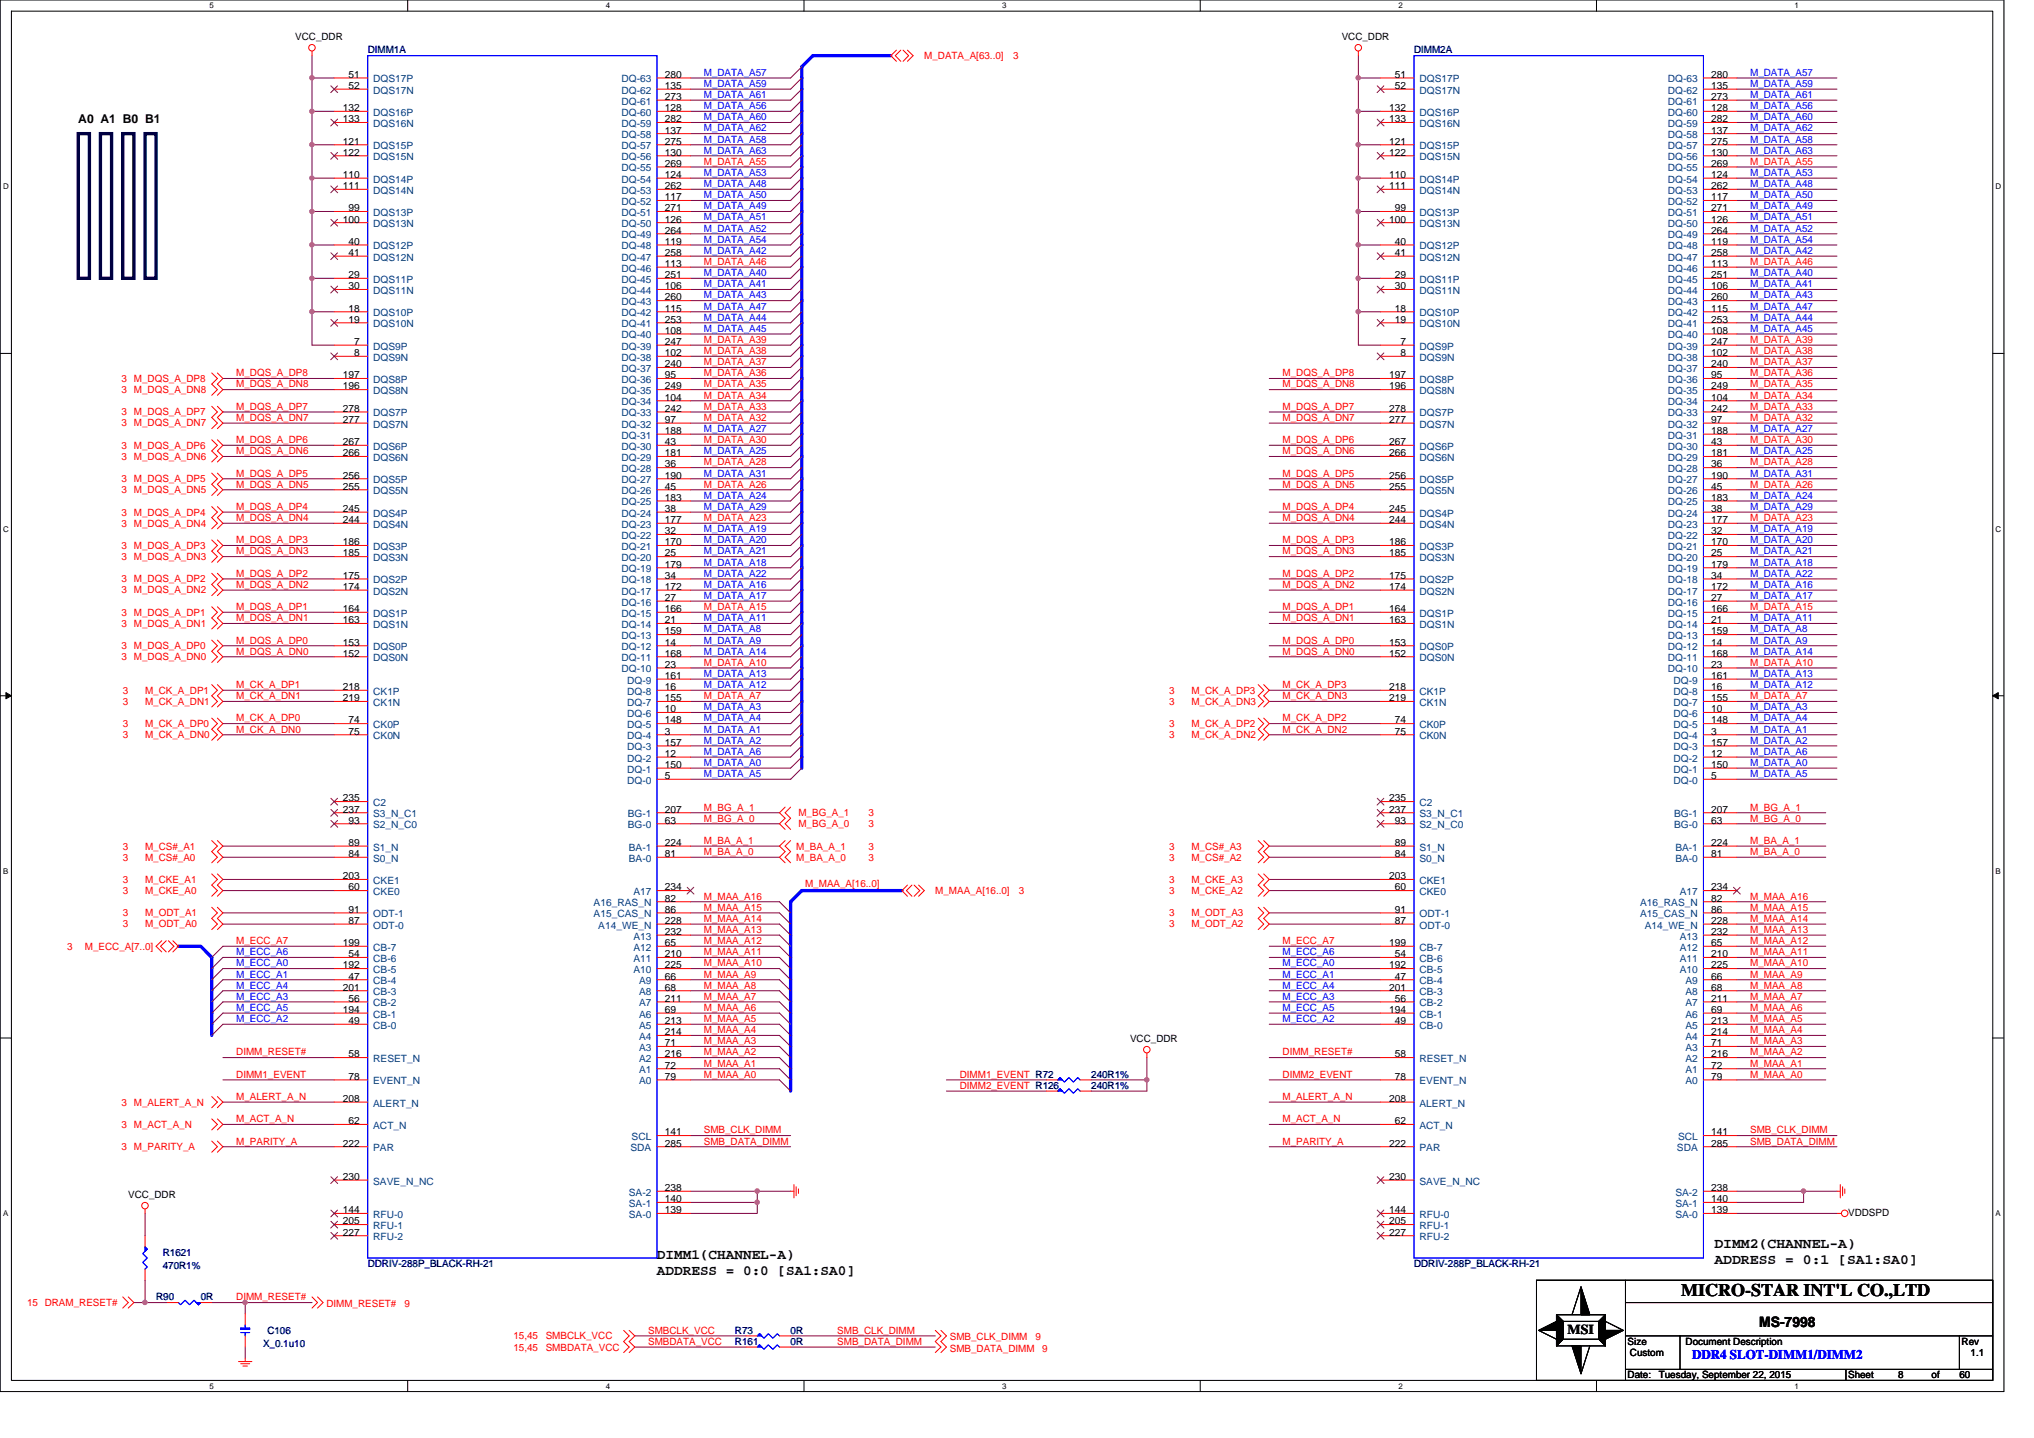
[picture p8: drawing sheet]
<svg xmlns="http://www.w3.org/2000/svg" width="297mm" height="210mm" viewBox="0 0 297 210" stroke-linecap="round" stroke-linejoin="round" font-family="sans-serif">
<defs><g id="words">
<text font-size="2.6" x="245.5" y="189.3">MICRO-STAR INT'L CO.,LTD</text>
<g font-size="2.1">
<text x="95.9" y="183.8">DIMM1(CHANNEL-A)</text>
<text x="250.4" y="182.2">DIMM2(CHANNEL-A)</text>
<text x="250.4" y="184.6">ADDRESS = 0:1 [SA1:SA0]</text>
<text x="95.9" y="186.2">ADDRESS = 0:0 [SA1:SA0]</text>
<text x="256.9" y="193.8">MS-7998</text>
</g>
<text font-size="2" x="228.9" y="194.8">MSI</text>
<text font-size="1.9" fill="#00f" x="247.1" y="198.5">DDR4 SLOT-DIMM1/DIMM2</text>
<text font-size="1.8" x="11.4" y="17.9">A0 A1 B0 B1</text>
<g font-size="1.5">
<text x="43.1" y="5.9">VCC_DDR</text>
<text x="195.9" y="5.9">VCC_DDR</text>
<text x="50.9" y="11.4">51</text>
<text x="97.1" y="11.4">280</text>
<text x="203.7" y="11.4">51</text>
<text x="249.9" y="11.4">280</text>
<text x="50.1" y="16.2">132</text>
<text x="50.1" y="17.9">133</text>
<text x="50.9" y="13">52</text>
<text x="97.1" y="17.9">282</text>
<text x="97.1" y="16.2">128</text>
<text x="97.1" y="14.6">273</text>
<text x="97.1" y="13">135</text>
<text x="202.9" y="16.2">132</text>
<text x="202.9" y="17.9">133</text>
<text x="203.7" y="13">52</text>
<text x="249.9" y="17.9">282</text>
<text x="249.9" y="16.2">128</text>
<text x="249.9" y="14.6">273</text>
<text x="249.9" y="13">135</text>
<text x="50.1" y="21.1">121</text>
<text x="50.1" y="22.7">122</text>
<text x="97.1" y="22.7">130</text>
<text x="97.1" y="21.1">275</text>
<text x="97.1" y="19.5">137</text>
<text x="202.9" y="21.1">121</text>
<text x="202.9" y="22.7">122</text>
<text x="249.9" y="22.7">130</text>
<text x="249.9" y="21.1">275</text>
<text x="249.9" y="19.5">137</text>
<text x="50.1" y="26">110</text>
<text x="50.1" y="27.6">111</text>
<text x="97.1" y="29.3">117</text>
<text x="97.1" y="27.6">262</text>
<text x="97.1" y="26">124</text>
<text x="97.1" y="24.4">269</text>
<text x="202.9" y="26">110</text>
<text x="202.9" y="27.6">111</text>
<text x="249.9" y="29.3">117</text>
<text x="249.9" y="27.6">262</text>
<text x="249.9" y="26">124</text>
<text x="249.9" y="24.4">269</text>
<text x="50.1" y="32.5">100</text>
<text x="50.9" y="30.9">99</text>
<text x="50.9" y="35.8">40</text>
<text x="97.1" y="35.8">119</text>
<text x="97.1" y="34.1">264</text>
<text x="97.1" y="32.5">126</text>
<text x="97.1" y="30.9">271</text>
<text x="202.9" y="32.5">100</text>
<text x="203.7" y="30.9">99</text>
<text x="203.7" y="35.8">40</text>
<text x="249.9" y="35.8">119</text>
<text x="249.9" y="34.1">264</text>
<text x="249.9" y="32.5">126</text>
<text x="249.9" y="30.9">271</text>
<text x="50.9" y="37.4">41</text>
<text x="50.9" y="40.6">29</text>
<text x="97.1" y="40.6">251</text>
<text x="97.1" y="39">113</text>
<text x="97.1" y="37.4">258</text>
<text x="203.7" y="37.4">41</text>
<text x="203.7" y="40.6">29</text>
<text x="249.9" y="40.6">251</text>
<text x="249.9" y="39">113</text>
<text x="249.9" y="37.4">258</text>
<text x="50.9" y="42.2">30</text>
<text x="50.9" y="45.5">18</text>
<text x="50.9" y="47.1">19</text>
<text x="97.1" y="47.1">253</text>
<text x="97.1" y="45.5">115</text>
<text x="97.1" y="43.9">260</text>
<text x="97.1" y="42.2">106</text>
<text x="203.7" y="42.2">30</text>
<text x="203.7" y="45.5">18</text>
<text x="203.7" y="47.1">19</text>
<text x="249.9" y="47.1">253</text>
<text x="249.9" y="45.5">115</text>
<text x="249.9" y="43.9">260</text>
<text x="249.9" y="42.2">106</text>
<text x="51.7" y="50.4">7</text>
<text x="51.7" y="52">8</text>
<text x="97.1" y="53.6">240</text>
<text x="97.1" y="52">102</text>
<text x="97.1" y="50.4">247</text>
<text x="97.1" y="48.7">108</text>
<text x="204.5" y="50.4">7</text>
<text x="204.5" y="52">8</text>
<text x="249.9" y="53.6">240</text>
<text x="249.9" y="52">102</text>
<text x="249.9" y="50.4">247</text>
<text x="249.9" y="48.7">108</text>
<text x="50.1" y="55.2">197</text>
<text x="50.1" y="56.9">196</text>
<text x="97.1" y="58.5">104</text>
<text x="97.1" y="56.9">249</text>
<text x="97.1" y="55.2">95</text>
<text x="202.9" y="55.2">197</text>
<text x="202.9" y="56.9">196</text>
<text x="249.9" y="58.5">104</text>
<text x="249.9" y="56.9">249</text>
<text x="249.9" y="55.2">95</text>
<text x="50.1" y="60.1">278</text>
<text x="50.1" y="61.8">277</text>
<text x="50.1" y="65">267</text>
<text x="97.1" y="65">43</text>
<text x="97.1" y="63.4">188</text>
<text x="97.1" y="61.8">97</text>
<text x="97.1" y="60.1">242</text>
<text x="202.9" y="60.1">278</text>
<text x="202.9" y="61.8">277</text>
<text x="202.9" y="65">267</text>
<text x="249.9" y="65">43</text>
<text x="249.9" y="63.4">188</text>
<text x="249.9" y="61.8">97</text>
<text x="249.9" y="60.1">242</text>
<text x="50.1" y="66.6">266</text>
<text x="50.1" y="69.9">256</text>
<text x="50.1" y="71.5">255</text>
<text x="97.1" y="71.5">45</text>
<text x="97.1" y="69.9">190</text>
<text x="97.1" y="68.3">36</text>
<text x="97.1" y="66.6">181</text>
<text x="202.9" y="66.6">266</text>
<text x="202.9" y="69.9">256</text>
<text x="202.9" y="71.5">255</text>
<text x="249.9" y="71.5">45</text>
<text x="249.9" y="69.9">190</text>
<text x="249.9" y="68.3">36</text>
<text x="249.9" y="66.6">181</text>
<text x="50.1" y="74.8">245</text>
<text x="50.1" y="76.4">244</text>
<text x="97.1" y="76.4">177</text>
<text x="97.1" y="74.8">38</text>
<text x="97.1" y="73.1">183</text>
<text x="202.9" y="74.8">245</text>
<text x="202.9" y="76.4">244</text>
<text x="249.9" y="76.4">177</text>
<text x="249.9" y="74.8">38</text>
<text x="249.9" y="73.1">183</text>
<text x="50.1" y="79.6">186</text>
<text x="50.1" y="81.3">185</text>
<text x="97.1" y="82.9">179</text>
<text x="97.1" y="81.3">25</text>
<text x="97.1" y="79.6">170</text>
<text x="97.1" y="78">32</text>
<text x="202.9" y="79.6">186</text>
<text x="202.9" y="81.3">185</text>
<text x="249.9" y="82.9">179</text>
<text x="249.9" y="81.3">25</text>
<text x="249.9" y="79.6">170</text>
<text x="249.9" y="78">32</text>
<text x="50.1" y="84.5">175</text>
<text x="50.1" y="86.1">174</text>
<text x="50.1" y="89.4">164</text>
<text x="97.1" y="89.4">166</text>
<text x="97.1" y="87.8">27</text>
<text x="97.1" y="86.1">172</text>
<text x="97.1" y="84.5">34</text>
<text x="202.9" y="84.5">175</text>
<text x="202.9" y="86.1">174</text>
<text x="202.9" y="89.4">164</text>
<text x="249.9" y="89.4">166</text>
<text x="249.9" y="87.8">27</text>
<text x="249.9" y="86.1">172</text>
<text x="249.9" y="84.5">34</text>
<text x="50.1" y="91">163</text>
<text x="50.1" y="94.3">153</text>
<text x="50.1" y="95.9">152</text>
<text x="97.1" y="95.9">168</text>
<text x="97.1" y="94.3">14</text>
<text x="97.1" y="92.6">159</text>
<text x="97.1" y="91">21</text>
<text x="202.9" y="91">163</text>
<text x="202.9" y="94.3">153</text>
<text x="202.9" y="95.9">152</text>
<text x="249.9" y="95.9">168</text>
<text x="249.9" y="94.3">14</text>
<text x="249.9" y="92.6">159</text>
<text x="249.9" y="91">21</text>
<text x="50.1" y="100.8">218</text>
<text x="97.1" y="100.8">16</text>
<text x="97.1" y="99.1">161</text>
<text x="97.1" y="97.5">23</text>
<text x="202.9" y="100.8">218</text>
<text x="249.9" y="100.8">16</text>
<text x="249.9" y="99.1">161</text>
<text x="249.9" y="97.5">23</text>
<text x="50.1" y="102.4">219</text>
<text x="50.9" y="107.3">75</text>
<text x="50.9" y="105.6">74</text>
<text x="97.1" y="107.3">3</text>
<text x="97.1" y="105.6">148</text>
<text x="97.1" y="104">10</text>
<text x="97.1" y="102.4">155</text>
<text x="202.9" y="102.4">219</text>
<text x="203.7" y="107.3">75</text>
<text x="203.7" y="105.6">74</text>
<text x="249.9" y="107.3">3</text>
<text x="249.9" y="105.6">148</text>
<text x="249.9" y="104">10</text>
<text x="249.9" y="102.4">155</text>
<text x="97.1" y="113.8">5</text>
<text x="97.1" y="112.1">150</text>
<text x="97.1" y="110.5">12</text>
<text x="97.1" y="108.9">157</text>
<text x="249.9" y="113.8">5</text>
<text x="249.9" y="112.1">150</text>
<text x="249.9" y="110.5">12</text>
<text x="249.9" y="108.9">157</text>
<text x="50.1" y="118.7">237</text>
<text x="50.1" y="117">235</text>
<text x="97.1" y="118.7">207</text>
<text x="202.9" y="118.7">237</text>
<text x="202.9" y="117">235</text>
<text x="249.9" y="118.7">207</text>
<text x="50.9" y="120.3">93</text>
<text x="50.9" y="123.5">89</text>
<text x="50.9" y="125.2">84</text>
<text x="97.1" y="123.5">224</text>
<text x="97.1" y="125.2">81</text>
<text x="97.1" y="120.3">63</text>
<text x="203.7" y="120.3">93</text>
<text x="203.7" y="123.5">89</text>
<text x="203.7" y="125.2">84</text>
<text x="249.9" y="123.5">224</text>
<text x="249.9" y="125.2">81</text>
<text x="249.9" y="120.3">63</text>
<text x="50.1" y="128.4">203</text>
<text x="50.9" y="130">60</text>
<text x="97.1" y="130">234</text>
<text x="97.1" y="131.7">82</text>
<text x="202.9" y="128.4">203</text>
<text x="203.7" y="130">60</text>
<text x="249.9" y="130">234</text>
<text x="249.9" y="131.7">82</text>
<text x="50.9" y="133.3">91</text>
<text x="50.9" y="134.9">87</text>
<text x="97.1" y="136.5">232</text>
<text x="97.1" y="134.9">228</text>
<text x="97.1" y="133.3">86</text>
<text x="203.7" y="133.3">91</text>
<text x="203.7" y="134.9">87</text>
<text x="249.9" y="136.5">232</text>
<text x="249.9" y="134.9">228</text>
<text x="249.9" y="133.3">86</text>
<text x="50.1" y="141.4">192</text>
<text x="50.1" y="138.2">199</text>
<text x="50.9" y="143">47</text>
<text x="50.9" y="139.8">54</text>
<text x="97.1" y="141.4">225</text>
<text x="97.1" y="139.8">210</text>
<text x="97.1" y="138.2">65</text>
<text x="97.1" y="143">66</text>
<text x="202.9" y="141.4">192</text>
<text x="202.9" y="138.2">199</text>
<text x="203.7" y="143">47</text>
<text x="203.7" y="139.8">54</text>
<text x="249.9" y="141.4">225</text>
<text x="249.9" y="139.8">210</text>
<text x="249.9" y="138.2">65</text>
<text x="249.9" y="143">66</text>
<text x="50.1" y="147.9">194</text>
<text x="50.1" y="144.7">201</text>
<text x="50.9" y="149.5">49</text>
<text x="50.9" y="146.3">56</text>
<text x="97.1" y="149.5">213</text>
<text x="97.1" y="147.9">69</text>
<text x="97.1" y="146.3">211</text>
<text x="97.1" y="144.7">68</text>
<text x="202.9" y="147.9">194</text>
<text x="202.9" y="144.7">201</text>
<text x="203.7" y="149.5">49</text>
<text x="203.7" y="146.3">56</text>
<text x="249.9" y="149.5">213</text>
<text x="249.9" y="147.9">69</text>
<text x="249.9" y="146.3">211</text>
<text x="249.9" y="144.7">68</text>
<text x="50.9" y="154.4">58</text>
<text x="97.1" y="154.4">216</text>
<text x="97.1" y="152.8">71</text>
<text x="97.1" y="151.2">214</text>
<text x="165" y="152.2">VCC_DDR</text>
<text x="203.7" y="154.4">58</text>
<text x="249.9" y="154.4">216</text>
<text x="249.9" y="152.8">71</text>
<text x="249.9" y="151.2">214</text>
<text x="50.1" y="160.9">208</text>
<text x="50.9" y="157.7">78</text>
<text x="97.1" y="157.7">79</text>
<text x="97.1" y="156">72</text>
<text x="202.9" y="160.9">208</text>
<text x="203.7" y="157.7">78</text>
<text x="249.9" y="157.7">79</text>
<text x="249.9" y="156">72</text>
<text x="50.1" y="167.4">222</text>
<text x="50.9" y="164.2">62</text>
<text x="97.1" y="165.8">141</text>
<text x="97.1" y="167.4">285</text>
<text x="202.9" y="167.4">222</text>
<text x="203.7" y="164.2">62</text>
<text x="249.9" y="165.8">141</text>
<text x="249.9" y="167.4">285</text>
<text x="50.1" y="172.3">230</text>
<text x="97.1" y="173.9">238</text>
<text x="202.9" y="172.3">230</text>
<text x="249.9" y="173.9">238</text>
<text x="18.7" y="174.9">VCC_DDR</text>
<text x="50.1" y="177.2">144</text>
<text x="50.1" y="178.8">205</text>
<text x="97.1" y="175.6">140</text>
<text x="97.1" y="177.2">139</text>
<text x="202.9" y="177.2">144</text>
<text x="202.9" y="178.8">205</text>
<text x="249.9" y="175.6">140</text>
<text x="249.9" y="177.2">139</text>
<text x="269.9" y="177.5">VDDSPD</text>
<text x="50.1" y="180.4">227</text>
<text x="202.9" y="180.4">227</text>
<text x="237.7" y="196.4">Size</text>
<text x="246.2" y="196.4">Document Description</text>
<text x="286.5" y="196.4">Rev</text>
<text x="237.7" y="201.3">Date:</text>
<text x="238" y="198">Custom</text>
<text x="242.2" y="201.3">Tuesday, September 22, 2015</text>
<text x="269.9" y="201.3">Sheet</text>
<text x="277.2" y="201.3">8</text>
<text x="282.1" y="201.3">of</text>
<text x="286.1" y="201.3">60</text>
<text x="287.8" y="198">1.1</text>
</g>
<g font-size="1.5" fill="#000080">
<text x="53.7" y="7.8">DIMM1A</text>
<text x="206.5" y="7.8">DIMM2A</text>
<text x="159.4" y="157.4">240R1%</text>
<text x="159.4" y="159">240R1%</text>
<text x="23.8" y="183.4">R1621</text>
<text x="23.8" y="185.3">470R1%</text>
<text x="53.7" y="185">DDRIV-288P_BLACK-RH-21</text>
<text x="206.5" y="185">DDRIV-288P_BLACK-RH-21</text>
<text x="22.8" y="189.9">R90</text>
<text x="29.3" y="189.9">0R</text>
<text x="38.4" y="196.7">X_0.1u10</text>
<text x="39" y="194.8">C106</text>
<text x="107.3" y="194.8">R73</text>
<text x="107.3" y="196.4">R161</text>
<text x="115.5" y="194.8">0R</text>
<text x="115.5" y="196.4">0R</text>
</g>
<g font-size="1.5" fill="#00f">
<text x="102.8" y="11.1">M_DATA_A57</text>
<text x="255.6" y="11.1">M_DATA_A57</text>
<text x="102.8" y="14.3">M_DATA_A61</text>
<text x="102.8" y="12.7">M_DATA_A59</text>
<text x="102.8" y="17.6">M_DATA_A60</text>
<text x="102.8" y="15.9">M_DATA_A56</text>
<text x="255.6" y="14.3">M_DATA_A61</text>
<text x="255.6" y="12.7">M_DATA_A59</text>
<text x="255.6" y="17.6">M_DATA_A60</text>
<text x="255.6" y="15.9">M_DATA_A56</text>
<text x="102.8" y="22.4">M_DATA_A63</text>
<text x="102.8" y="20.8">M_DATA_A58</text>
<text x="102.8" y="19.2">M_DATA_A62</text>
<text x="255.6" y="22.4">M_DATA_A63</text>
<text x="255.6" y="20.8">M_DATA_A58</text>
<text x="255.6" y="19.2">M_DATA_A62</text>
<text x="102.8" y="27.3">M_DATA_A48</text>
<text x="102.8" y="25.7">M_DATA_A53</text>
<text x="102.8" y="29">M_DATA_A50</text>
<text x="255.6" y="27.3">M_DATA_A48</text>
<text x="255.6" y="25.7">M_DATA_A53</text>
<text x="255.6" y="29">M_DATA_A50</text>
<text x="102.8" y="32.2">M_DATA_A51</text>
<text x="102.8" y="30.6">M_DATA_A49</text>
<text x="102.8" y="35.5">M_DATA_A54</text>
<text x="102.8" y="33.8">M_DATA_A52</text>
<text x="255.6" y="32.2">M_DATA_A51</text>
<text x="255.6" y="30.6">M_DATA_A49</text>
<text x="255.6" y="35.5">M_DATA_A54</text>
<text x="255.6" y="33.8">M_DATA_A52</text>
<text x="102.8" y="37.1">M_DATA_A42</text>
<text x="102.8" y="40.3">M_DATA_A40</text>
<text x="102.8" y="42">M_DATA_A41</text>
<text x="255.6" y="37.1">M_DATA_A42</text>
<text x="255.6" y="40.3">M_DATA_A40</text>
<text x="255.6" y="42">M_DATA_A41</text>
<text x="102.8" y="45.2">M_DATA_A47</text>
<text x="102.8" y="43.6">M_DATA_A43</text>
<text x="102.8" y="46.8">M_DATA_A44</text>
<text x="255.6" y="45.2">M_DATA_A47</text>
<text x="255.6" y="43.6">M_DATA_A43</text>
<text x="255.6" y="46.8">M_DATA_A44</text>
<text x="102.8" y="48.5">M_DATA_A45</text>
<text x="255.6" y="48.5">M_DATA_A45</text>
<text x="102.8" y="63.1">M_DATA_A27</text>
<text x="255.6" y="63.1">M_DATA_A27</text>
<text x="102.8" y="69.6">M_DATA_A31</text>
<text x="102.8" y="66.3">M_DATA_A25</text>
<text x="255.6" y="69.6">M_DATA_A31</text>
<text x="255.6" y="66.3">M_DATA_A25</text>
<text x="102.8" y="77.7">M_DATA_A19</text>
<text x="102.8" y="74.5">M_DATA_A29</text>
<text x="102.8" y="72.8">M_DATA_A24</text>
<text x="255.6" y="77.7">M_DATA_A19</text>
<text x="255.6" y="74.5">M_DATA_A29</text>
<text x="255.6" y="72.8">M_DATA_A24</text>
<text x="102.8" y="81">M_DATA_A21</text>
<text x="102.8" y="82.6">M_DATA_A18</text>
<text x="102.8" y="79.3">M_DATA_A20</text>
<text x="255.6" y="81">M_DATA_A21</text>
<text x="255.6" y="82.6">M_DATA_A18</text>
<text x="255.6" y="79.3">M_DATA_A20</text>
<text x="102.8" y="87.5">M_DATA_A17</text>
<text x="102.8" y="85.9">M_DATA_A16</text>
<text x="102.8" y="84.2">M_DATA_A22</text>
<text x="255.6" y="87.5">M_DATA_A17</text>
<text x="255.6" y="85.9">M_DATA_A16</text>
<text x="255.6" y="84.2">M_DATA_A22</text>
<text x="102.8" y="95.6">M_DATA_A14</text>
<text x="102.8" y="94">M_DATA_A9</text>
<text x="102.8" y="90.7">M_DATA_A11</text>
<text x="102.8" y="92.4">M_DATA_A8</text>
<text x="255.6" y="95.6">M_DATA_A14</text>
<text x="255.6" y="94">M_DATA_A9</text>
<text x="255.6" y="90.7">M_DATA_A11</text>
<text x="255.6" y="92.4">M_DATA_A8</text>
<text x="102.8" y="98.8">M_DATA_A13</text>
<text x="102.8" y="100.5">M_DATA_A12</text>
<text x="255.6" y="98.8">M_DATA_A13</text>
<text x="255.6" y="100.5">M_DATA_A12</text>
<text x="102.8" y="107">M_DATA_A1</text>
<text x="102.8" y="105.3">M_DATA_A4</text>
<text x="102.8" y="103.7">M_DATA_A3</text>
<text x="255.6" y="107">M_DATA_A1</text>
<text x="255.6" y="105.3">M_DATA_A4</text>
<text x="255.6" y="103.7">M_DATA_A3</text>
<text x="102.8" y="111.8">M_DATA_A0</text>
<text x="102.8" y="113.5">M_DATA_A5</text>
<text x="102.8" y="110.2">M_DATA_A6</text>
<text x="102.8" y="108.6">M_DATA_A2</text>
<text x="255.6" y="111.8">M_DATA_A0</text>
<text x="255.6" y="113.5">M_DATA_A5</text>
<text x="255.6" y="110.2">M_DATA_A6</text>
<text x="255.6" y="108.6">M_DATA_A2</text>
<text x="34.5" y="139.5">M_ECC_A6</text>
<text x="34.5" y="141.1">M_ECC_A0</text>
<text x="34.5" y="142.7">M_ECC_A1</text>
<text x="187.3" y="139.5">M_ECC_A6</text>
<text x="187.3" y="141.1">M_ECC_A0</text>
<text x="187.3" y="142.7">M_ECC_A1</text>
<text x="34.5" y="147.6">M_ECC_A5</text>
<text x="34.5" y="144.4">M_ECC_A4</text>
<text x="34.5" y="146">M_ECC_A3</text>
<text x="34.5" y="149.2">M_ECC_A2</text>
<text x="187.3" y="147.6">M_ECC_A5</text>
<text x="187.3" y="144.4">M_ECC_A4</text>
<text x="187.3" y="146">M_ECC_A3</text>
<text x="187.3" y="149.2">M_ECC_A2</text>
</g>
<g font-size="1.5" fill="#f00">
<text x="135" y="8.6">M_DATA_A[63..0]</text>
<text x="148" y="8.6">3</text>
<text x="102.8" y="24.1">M_DATA_A55</text>
<text x="255.6" y="24.1">M_DATA_A55</text>
<text x="102.8" y="38.7">M_DATA_A46</text>
<text x="255.6" y="38.7">M_DATA_A46</text>
<text x="102.8" y="50.1">M_DATA_A39</text>
<text x="102.8" y="53.3">M_DATA_A37</text>
<text x="102.8" y="51.7">M_DATA_A38</text>
<text x="255.6" y="50.1">M_DATA_A39</text>
<text x="255.6" y="53.3">M_DATA_A37</text>
<text x="255.6" y="51.7">M_DATA_A38</text>
<text x="17.8" y="57.4">3 M_DQS_A_DN8</text>
<text x="17.8" y="55.8">3 M_DQS_A_DP8</text>
<text x="34.5" y="54.9">M_DQS_A_DP8</text>
<text x="34.5" y="56.6">M_DQS_A_DN8</text>
<text x="34.5" y="59.8">M_DQS_A_DP7</text>
<text x="102.8" y="54.9">M_DATA_A36</text>
<text x="102.8" y="59.8">M_DATA_A33</text>
<text x="102.8" y="58.2">M_DATA_A34</text>
<text x="102.8" y="56.6">M_DATA_A35</text>
<text x="187.3" y="59.8">M_DQS_A_DP7</text>
<text x="187.3" y="54.9">M_DQS_A_DP8</text>
<text x="187.3" y="56.6">M_DQS_A_DN8</text>
<text x="255.6" y="54.9">M_DATA_A36</text>
<text x="255.6" y="59.8">M_DATA_A33</text>
<text x="255.6" y="58.2">M_DATA_A34</text>
<text x="255.6" y="56.6">M_DATA_A35</text>
<text x="17.8" y="65.5">3 M_DQS_A_DP6</text>
<text x="17.8" y="62.3">3 M_DQS_A_DN7</text>
<text x="17.8" y="60.6">3 M_DQS_A_DP7</text>
<text x="34.5" y="64.7">M_DQS_A_DP6</text>
<text x="34.5" y="61.5">M_DQS_A_DN7</text>
<text x="102.8" y="61.5">M_DATA_A32</text>
<text x="102.8" y="64.7">M_DATA_A30</text>
<text x="187.3" y="64.7">M_DQS_A_DP6</text>
<text x="187.3" y="61.5">M_DQS_A_DN7</text>
<text x="255.6" y="61.5">M_DATA_A32</text>
<text x="255.6" y="64.7">M_DATA_A30</text>
<text x="17.8" y="67.2">3 M_DQS_A_DN6</text>
<text x="17.8" y="70.4">3 M_DQS_A_DP5</text>
<text x="34.5" y="69.6">M_DQS_A_DP5</text>
<text x="34.5" y="71.2">M_DQS_A_DN5</text>
<text x="34.5" y="66.3">M_DQS_A_DN6</text>
<text x="102.8" y="71.2">M_DATA_A26</text>
<text x="102.8" y="68">M_DATA_A28</text>
<text x="187.3" y="69.6">M_DQS_A_DP5</text>
<text x="187.3" y="71.2">M_DQS_A_DN5</text>
<text x="187.3" y="66.3">M_DQS_A_DN6</text>
<text x="255.6" y="71.2">M_DATA_A26</text>
<text x="255.6" y="68">M_DATA_A28</text>
<text x="17.8" y="76.9">3 M_DQS_A_DN4</text>
<text x="17.8" y="72">3 M_DQS_A_DN5</text>
<text x="17.8" y="75.3">3 M_DQS_A_DP4</text>
<text x="34.5" y="74.5">M_DQS_A_DP4</text>
<text x="34.5" y="76.1">M_DQS_A_DN4</text>
<text x="102.8" y="76.1">M_DATA_A23</text>
<text x="187.3" y="74.5">M_DQS_A_DP4</text>
<text x="187.3" y="76.1">M_DQS_A_DN4</text>
<text x="255.6" y="76.1">M_DATA_A23</text>
<text x="17.8" y="81.8">3 M_DQS_A_DN3</text>
<text x="17.8" y="80.2">3 M_DQS_A_DP3</text>
<text x="34.5" y="79.3">M_DQS_A_DP3</text>
<text x="34.5" y="81">M_DQS_A_DN3</text>
<text x="187.3" y="79.3">M_DQS_A_DP3</text>
<text x="187.3" y="81">M_DQS_A_DN3</text>
<text x="17.8" y="86.7">3 M_DQS_A_DN2</text>
<text x="17.8" y="85">3 M_DQS_A_DP2</text>
<text x="17.8" y="89.9">3 M_DQS_A_DP1</text>
<text x="34.5" y="89.1">M_DQS_A_DP1</text>
<text x="34.5" y="84.2">M_DQS_A_DP2</text>
<text x="34.5" y="85.9">M_DQS_A_DN2</text>
<text x="102.8" y="89.1">M_DATA_A15</text>
<text x="187.3" y="89.1">M_DQS_A_DP1</text>
<text x="187.3" y="84.2">M_DQS_A_DP2</text>
<text x="187.3" y="85.9">M_DQS_A_DN2</text>
<text x="255.6" y="89.1">M_DATA_A15</text>
<text x="17.8" y="91.5">3 M_DQS_A_DN1</text>
<text x="17.8" y="94.8">3 M_DQS_A_DP0</text>
<text x="34.5" y="90.7">M_DQS_A_DN1</text>
<text x="34.5" y="95.6">M_DQS_A_DN0</text>
<text x="34.5" y="94">M_DQS_A_DP0</text>
<text x="187.3" y="90.7">M_DQS_A_DN1</text>
<text x="187.3" y="95.6">M_DQS_A_DN0</text>
<text x="187.3" y="94">M_DQS_A_DP0</text>
<text x="17.8" y="96.4">3 M_DQS_A_DN0</text>
<text x="17.9" y="101.3">3</text>
<text x="21.2" y="101.3">M_CK_A_DP1</text>
<text x="34.5" y="100.5">M_CK_A_DP1</text>
<text x="102.8" y="97.2">M_DATA_A10</text>
<text x="170.7" y="101.3">3</text>
<text x="174" y="101.3">M_CK_A_DP3</text>
<text x="187.3" y="100.5">M_CK_A_DP3</text>
<text x="255.6" y="97.2">M_DATA_A10</text>
<text x="17.9" y="102.9">3</text>
<text x="17.9" y="106.2">3</text>
<text x="17.9" y="107.8">3</text>
<text x="21.2" y="102.9">M_CK_A_DN1</text>
<text x="21.2" y="106.2">M_CK_A_DP0</text>
<text x="21.2" y="107.8">M_CK_A_DN0</text>
<text x="34.5" y="107">M_CK_A_DN0</text>
<text x="34.5" y="105.3">M_CK_A_DP0</text>
<text x="34.5" y="102.1">M_CK_A_DN1</text>
<text x="102.8" y="102.1">M_DATA_A7</text>
<text x="170.7" y="106.2">3</text>
<text x="170.7" y="107.8">3</text>
<text x="170.7" y="102.9">3</text>
<text x="174" y="106.2">M_CK_A_DP2</text>
<text x="174" y="107.8">M_CK_A_DN2</text>
<text x="174" y="102.9">M_CK_A_DN3</text>
<text x="187.3" y="107">M_CK_A_DN2</text>
<text x="187.3" y="105.3">M_CK_A_DP2</text>
<text x="187.3" y="102.1">M_CK_A_DN3</text>
<text x="255.6" y="102.1">M_DATA_A7</text>
<text x="102.8" y="118.4">M_BG_A_1</text>
<text x="102.8" y="120">M_BG_A_0</text>
<text x="116.6" y="119.2">M_BG_A_1</text>
<text x="126.8" y="119.2">3</text>
<text x="255.6" y="120">M_BG_A_0</text>
<text x="255.6" y="118.4">M_BG_A_1</text>
<text x="17.9" y="125.7">3</text>
<text x="17.9" y="124.1">3</text>
<text x="21.2" y="125.7">M_CS#_A0</text>
<text x="21.2" y="124.1">M_CS#_A1</text>
<text x="102.8" y="123.2">M_BA_A_1</text>
<text x="102.8" y="124.9">M_BA_A_0</text>
<text x="116.3" y="124.1">M_BA_A_1</text>
<text x="116.3" y="125.7">M_BA_A_0</text>
<text x="116.6" y="120.8">M_BG_A_0</text>
<text x="126.8" y="120.8">3</text>
<text x="126.8" y="124.1">3</text>
<text x="126.8" y="125.7">3</text>
<text x="170.7" y="125.7">3</text>
<text x="170.7" y="124.1">3</text>
<text x="174" y="125.7">M_CS#_A2</text>
<text x="174" y="124.1">M_CS#_A3</text>
<text x="255.6" y="123.2">M_BA_A_1</text>
<text x="255.6" y="124.9">M_BA_A_0</text>
<text x="17.9" y="130.6">3</text>
<text x="17.9" y="128.9">3</text>
<text x="21.2" y="130.6">M_CKE_A0</text>
<text x="21.2" y="128.9">M_CKE_A1</text>
<text x="102.8" y="131.4">M_MAA_A16</text>
<text x="117.6" y="129.6">M_MAA_A[16..0]</text>
<text x="136.6" y="130.6">M_MAA_A[16..0]</text>
<text x="148.8" y="130.6">3</text>
<text x="170.7" y="130.6">3</text>
<text x="170.7" y="128.9">3</text>
<text x="174" y="130.6">M_CKE_A2</text>
<text x="174" y="128.9">M_CKE_A3</text>
<text x="255.6" y="131.4">M_MAA_A16</text>
<text x="17.9" y="135.4">3</text>
<text x="17.9" y="133.8">3</text>
<text x="21.2" y="135.4">M_ODT_A0</text>
<text x="21.2" y="133.8">M_ODT_A1</text>
<text x="34.5" y="137.9">M_ECC_A7</text>
<text x="102.8" y="134.6">M_MAA_A14</text>
<text x="102.8" y="133">M_MAA_A15</text>
<text x="102.8" y="137.9">M_MAA_A12</text>
<text x="102.8" y="136.2">M_MAA_A13</text>
<text x="170.7" y="135.4">3</text>
<text x="170.7" y="133.8">3</text>
<text x="174" y="135.4">M_ODT_A2</text>
<text x="174" y="133.8">M_ODT_A3</text>
<text x="187.3" y="137.9">M_ECC_A7</text>
<text x="255.6" y="134.6">M_MAA_A14</text>
<text x="255.6" y="133">M_MAA_A15</text>
<text x="255.6" y="137.9">M_MAA_A12</text>
<text x="255.6" y="136.2">M_MAA_A13</text>
<text x="9.8" y="138.7">3</text>
<text x="12.4" y="138.7">M_ECC_A[7..0]</text>
<text x="102.8" y="142.7">M_MAA_A9</text>
<text x="102.8" y="141.1">M_MAA_A10</text>
<text x="102.8" y="139.5">M_MAA_A11</text>
<text x="255.6" y="142.7">M_MAA_A9</text>
<text x="255.6" y="141.1">M_MAA_A10</text>
<text x="255.6" y="139.5">M_MAA_A11</text>
<text x="102.8" y="149.2">M_MAA_A5</text>
<text x="102.8" y="147.6">M_MAA_A6</text>
<text x="102.8" y="146">M_MAA_A7</text>
<text x="102.8" y="144.4">M_MAA_A8</text>
<text x="255.6" y="149.2">M_MAA_A5</text>
<text x="255.6" y="147.6">M_MAA_A6</text>
<text x="255.6" y="146">M_MAA_A7</text>
<text x="255.6" y="144.4">M_MAA_A8</text>
<text x="34.5" y="154.1">DIMM_RESET#</text>
<text x="102.8" y="155.7">M_MAA_A1</text>
<text x="102.8" y="154.1">M_MAA_A2</text>
<text x="102.8" y="152.5">M_MAA_A3</text>
<text x="102.8" y="150.9">M_MAA_A4</text>
<text x="187.3" y="154.1">DIMM_RESET#</text>
<text x="255.6" y="155.7">M_MAA_A1</text>
<text x="255.6" y="154.1">M_MAA_A2</text>
<text x="255.6" y="152.5">M_MAA_A3</text>
<text x="255.6" y="150.9">M_MAA_A4</text>
<text x="17.8" y="161.4">3 M_ALERT_A_N</text>
<text x="34.5" y="160.6">M_ALERT_A_N</text>
<text x="34.5" y="157.4">DIMM1_EVENT</text>
<text x="102.8" y="157.4">M_MAA_A0</text>
<text x="140.2" y="157.4">DIMM1_EVENT R72</text>
<text x="140.2" y="159">DIMM2_EVENT R126</text>
<text x="187.3" y="157.4">DIMM2_EVENT</text>
<text x="187.3" y="160.6">M_ALERT_A_N</text>
<text x="255.6" y="157.4">M_MAA_A0</text>
<text x="17.8" y="164.7">3 M_ACT_A_N</text>
<text x="17.8" y="167.9">3 M_PARITY_A</text>
<text x="34.5" y="163.9">M_ACT_A_N</text>
<text x="34.5" y="167.1">M_PARITY_A</text>
<text x="102.8" y="165.5">SMB_CLK_DIMM</text>
<text x="102.8" y="167.1">SMB_DATA_DIMM</text>
<text x="187.3" y="167.1">M_PARITY_A</text>
<text x="187.3" y="163.9">M_ACT_A_N</text>
<text x="255.6" y="165.5">SMB_CLK_DIMM</text>
<text x="255.6" y="167.1">SMB_DATA_DIMM</text>
<text x="4" y="190.7">15 DRAM_RESET#</text>
<text x="34.5" y="189.9">DIMM_RESET#</text>
<text x="47.7" y="190.9">DIMM_RESET#</text>
<text x="59.1" y="190.9">9</text>
<text x="75" y="197.2">15,45</text>
<text x="75" y="195.6">15,45</text>
<text x="79.7" y="197.2">SMBDATA_VCC</text>
<text x="79.7" y="195.6">SMBCLK_VCC</text>
<text x="94.7" y="194.8">SMBCLK_VCC</text>
<text x="94.7" y="196.4">SMBDATA_VCC</text>
<text x="122.3" y="194.8">SMB_CLK_DIMM</text>
<text x="122.3" y="196.4">SMB_DATA_DIMM</text>
<text x="138.7" y="195.7">SMB_CLK_DIMM</text>
<text x="138.7" y="197.4">SMB_DATA_DIMM</text>
<text x="151.2" y="195.7">9</text>
<text x="152.2" y="197.4">9</text>
</g>
<g font-size="1.5" fill="#004080">
<text x="54.5" y="12">DQS17P</text>
<text x="54.5" y="13.7">DQS17N</text>
<text x="54.5" y="16.9">DQS16P</text>
<text x="90.8" y="16.9">DQ-60</text>
<text x="90.8" y="15.3">DQ-61</text>
<text x="90.8" y="13.7">DQ-62</text>
<text x="90.8" y="12">DQ-63</text>
<text x="207.3" y="12">DQS17P</text>
<text x="207.3" y="13.7">DQS17N</text>
<text x="207.3" y="16.9">DQS16P</text>
<text x="243.6" y="16.9">DQ-60</text>
<text x="243.6" y="15.3">DQ-61</text>
<text x="243.6" y="13.7">DQ-62</text>
<text x="243.6" y="12">DQ-63</text>
<text x="54.5" y="18.5">DQS16N</text>
<text x="54.5" y="21.8">DQS15P</text>
<text x="54.5" y="23.4">DQS15N</text>
<text x="90.8" y="23.4">DQ-56</text>
<text x="90.8" y="21.8">DQ-57</text>
<text x="90.8" y="20.2">DQ-58</text>
<text x="90.8" y="18.5">DQ-59</text>
<text x="207.3" y="18.5">DQS16N</text>
<text x="207.3" y="21.8">DQS15P</text>
<text x="207.3" y="23.4">DQS15N</text>
<text x="243.6" y="23.4">DQ-56</text>
<text x="243.6" y="21.8">DQ-57</text>
<text x="243.6" y="20.2">DQ-58</text>
<text x="243.6" y="18.5">DQ-59</text>
<text x="54.5" y="26.7">DQS14P</text>
<text x="54.5" y="28.3">DQS14N</text>
<text x="90.8" y="29.9">DQ-52</text>
<text x="90.8" y="28.3">DQ-53</text>
<text x="90.8" y="26.7">DQ-54</text>
<text x="90.8" y="25">DQ-55</text>
<text x="207.3" y="26.7">DQS14P</text>
<text x="207.3" y="28.3">DQS14N</text>
<text x="243.6" y="29.9">DQ-52</text>
<text x="243.6" y="28.3">DQ-53</text>
<text x="243.6" y="26.7">DQ-54</text>
<text x="243.6" y="25">DQ-55</text>
<text x="54.5" y="31.5">DQS13P</text>
<text x="54.5" y="33.2">DQS13N</text>
<text x="90.8" y="34.8">DQ-49</text>
<text x="90.8" y="33.2">DQ-50</text>
<text x="90.8" y="31.5">DQ-51</text>
<text x="207.3" y="31.5">DQS13P</text>
<text x="207.3" y="33.2">DQS13N</text>
<text x="243.6" y="34.8">DQ-49</text>
<text x="243.6" y="33.2">DQ-50</text>
<text x="243.6" y="31.5">DQ-51</text>
<text x="54.5" y="36.4">DQS12P</text>
<text x="54.5" y="38.1">DQS12N</text>
<text x="54.5" y="41.3">DQS11P</text>
<text x="90.8" y="41.3">DQ-45</text>
<text x="90.8" y="39.7">DQ-46</text>
<text x="90.8" y="38.1">DQ-47</text>
<text x="90.8" y="36.4">DQ-48</text>
<text x="207.3" y="36.4">DQS12P</text>
<text x="207.3" y="38.1">DQS12N</text>
<text x="207.3" y="41.3">DQS11P</text>
<text x="243.6" y="41.3">DQ-45</text>
<text x="243.6" y="39.7">DQ-46</text>
<text x="243.6" y="38.1">DQ-47</text>
<text x="243.6" y="36.4">DQ-48</text>
<text x="54.5" y="42.9">DQS11N</text>
<text x="54.5" y="46.2">DQS10P</text>
<text x="54.5" y="47.8">DQS10N</text>
<text x="90.8" y="47.8">DQ-41</text>
<text x="90.8" y="46.2">DQ-42</text>
<text x="90.8" y="44.6">DQ-43</text>
<text x="90.8" y="42.9">DQ-44</text>
<text x="207.3" y="42.9">DQS11N</text>
<text x="207.3" y="46.2">DQS10P</text>
<text x="207.3" y="47.8">DQS10N</text>
<text x="243.6" y="47.8">DQ-41</text>
<text x="243.6" y="46.2">DQ-42</text>
<text x="243.6" y="44.6">DQ-43</text>
<text x="243.6" y="42.9">DQ-44</text>
<text x="54.5" y="51.1">DQS9P</text>
<text x="54.5" y="52.7">DQS9N</text>
<text x="90.8" y="52.7">DQ-38</text>
<text x="90.8" y="51.1">DQ-39</text>
<text x="90.8" y="49.4">DQ-40</text>
<text x="207.3" y="51.1">DQS9P</text>
<text x="207.3" y="52.7">DQS9N</text>
<text x="243.6" y="52.7">DQ-38</text>
<text x="243.6" y="51.1">DQ-39</text>
<text x="243.6" y="49.4">DQ-40</text>
<text x="54.5" y="55.9">DQS8P</text>
<text x="54.5" y="57.6">DQS8N</text>
<text x="90.8" y="59.2">DQ-34</text>
<text x="90.8" y="57.6">DQ-35</text>
<text x="90.8" y="55.9">DQ-36</text>
<text x="90.8" y="54.3">DQ-37</text>
<text x="207.3" y="55.9">DQS8P</text>
<text x="207.3" y="57.6">DQS8N</text>
<text x="243.6" y="59.2">DQ-34</text>
<text x="243.6" y="57.6">DQ-35</text>
<text x="243.6" y="55.9">DQ-36</text>
<text x="243.6" y="54.3">DQ-37</text>
<text x="54.5" y="60.8">DQS7P</text>
<text x="54.5" y="62.4">DQS7N</text>
<text x="54.5" y="65.7">DQS6P</text>
<text x="90.8" y="65.7">DQ-30</text>
<text x="90.8" y="64.1">DQ-31</text>
<text x="90.8" y="62.4">DQ-32</text>
<text x="90.8" y="60.8">DQ-33</text>
<text x="207.3" y="60.8">DQS7P</text>
<text x="207.3" y="62.4">DQS7N</text>
<text x="207.3" y="65.7">DQS6P</text>
<text x="243.6" y="65.7">DQ-30</text>
<text x="243.6" y="64.1">DQ-31</text>
<text x="243.6" y="62.4">DQ-32</text>
<text x="243.6" y="60.8">DQ-33</text>
<text x="54.5" y="67.3">DQS6N</text>
<text x="54.5" y="70.6">DQS5P</text>
<text x="90.8" y="70.6">DQ-27</text>
<text x="90.8" y="68.9">DQ-28</text>
<text x="90.8" y="67.3">DQ-29</text>
<text x="207.3" y="67.3">DQS6N</text>
<text x="207.3" y="70.6">DQS5P</text>
<text x="243.6" y="70.6">DQ-27</text>
<text x="243.6" y="68.9">DQ-28</text>
<text x="243.6" y="67.3">DQ-29</text>
<text x="54.5" y="72.2">DQS5N</text>
<text x="54.5" y="75.4">DQS4P</text>
<text x="54.5" y="77.1">DQS4N</text>
<text x="90.8" y="77.1">DQ-23</text>
<text x="90.8" y="75.4">DQ-24</text>
<text x="90.8" y="73.8">DQ-25</text>
<text x="90.8" y="72.2">DQ-26</text>
<text x="207.3" y="72.2">DQS5N</text>
<text x="207.3" y="75.4">DQS4P</text>
<text x="207.3" y="77.1">DQS4N</text>
<text x="243.6" y="77.1">DQ-23</text>
<text x="243.6" y="75.4">DQ-24</text>
<text x="243.6" y="73.8">DQ-25</text>
<text x="243.6" y="72.2">DQ-26</text>
<text x="54.5" y="80.3">DQS3P</text>
<text x="54.5" y="81.9">DQS3N</text>
<text x="90.8" y="83.6">DQ-19</text>
<text x="90.8" y="81.9">DQ-20</text>
<text x="90.8" y="80.3">DQ-21</text>
<text x="90.8" y="78.7">DQ-22</text>
<text x="207.3" y="80.3">DQS3P</text>
<text x="207.3" y="81.9">DQS3N</text>
<text x="243.6" y="83.6">DQ-19</text>
<text x="243.6" y="81.9">DQ-20</text>
<text x="243.6" y="80.3">DQ-21</text>
<text x="243.6" y="78.7">DQ-22</text>
<text x="54.5" y="85.2">DQS2P</text>
<text x="54.5" y="86.8">DQS2N</text>
<text x="90.8" y="88.4">DQ-16</text>
<text x="90.8" y="86.8">DQ-17</text>
<text x="90.8" y="85.2">DQ-18</text>
<text x="207.3" y="85.2">DQS2P</text>
<text x="207.3" y="86.8">DQS2N</text>
<text x="243.6" y="88.4">DQ-16</text>
<text x="243.6" y="86.8">DQ-17</text>
<text x="243.6" y="85.2">DQ-18</text>
<text x="54.5" y="90.1">DQS1P</text>
<text x="54.5" y="91.7">DQS1N</text>
<text x="54.5" y="95">DQS0P</text>
<text x="90.8" y="95">DQ-12</text>
<text x="90.8" y="93.3">DQ-13</text>
<text x="90.8" y="91.7">DQ-14</text>
<text x="90.8" y="90.1">DQ-15</text>
<text x="207.3" y="90.1">DQS1P</text>
<text x="207.3" y="91.7">DQS1N</text>
<text x="207.3" y="95">DQS0P</text>
<text x="243.6" y="95">DQ-12</text>
<text x="243.6" y="93.3">DQ-13</text>
<text x="243.6" y="91.7">DQ-14</text>
<text x="243.6" y="90.1">DQ-15</text>
<text x="54.5" y="101.5">CK1P</text>
<text x="54.5" y="96.6">DQS0N</text>
<text x="90.8" y="98.2">DQ-10</text>
<text x="90.8" y="96.6">DQ-11</text>
<text x="91.6" y="101.5">DQ-8</text>
<text x="91.6" y="99.8">DQ-9</text>
<text x="207.3" y="101.5">CK1P</text>
<text x="207.3" y="96.6">DQS0N</text>
<text x="243.6" y="98.2">DQ-10</text>
<text x="243.6" y="96.6">DQ-11</text>
<text x="244.4" y="101.5">DQ-8</text>
<text x="244.4" y="99.8">DQ-9</text>
<text x="54.5" y="103.1">CK1N</text>
<text x="54.5" y="107.9">CK0N</text>
<text x="54.5" y="106.3">CK0P</text>
<text x="91.6" y="107.9">DQ-4</text>
<text x="91.6" y="106.3">DQ-5</text>
<text x="91.6" y="104.7">DQ-6</text>
<text x="91.6" y="103.1">DQ-7</text>
<text x="207.3" y="103.1">CK1N</text>
<text x="207.3" y="107.9">CK0N</text>
<text x="207.3" y="106.3">CK0P</text>
<text x="244.4" y="107.9">DQ-4</text>
<text x="244.4" y="106.3">DQ-5</text>
<text x="244.4" y="104.7">DQ-6</text>
<text x="244.4" y="103.1">DQ-7</text>
<text x="91.6" y="112.8">DQ-1</text>
<text x="91.6" y="111.2">DQ-2</text>
<text x="91.6" y="109.6">DQ-3</text>
<text x="244.4" y="112.8">DQ-1</text>
<text x="244.4" y="111.2">DQ-2</text>
<text x="244.4" y="109.6">DQ-3</text>
<text x="54.5" y="119.3">S3_N_C1</text>
<text x="54.5" y="117.7">C2</text>
<text x="91.6" y="114.4">DQ-0</text>
<text x="91.7" y="119.3">BG-1</text>
<text x="207.3" y="119.3">S3_N_C1</text>
<text x="207.3" y="117.7">C2</text>
<text x="244.4" y="114.4">DQ-0</text>
<text x="244.5" y="119.3">BG-1</text>
<text x="54.5" y="120.9">S2_N_C0</text>
<text x="54.5" y="124.2">S1_N</text>
<text x="54.5" y="125.8">S0_N</text>
<text x="91.7" y="120.9">BG-0</text>
<text x="91.8" y="124.2">BA-1</text>
<text x="91.8" y="125.8">BA-0</text>
<text x="207.3" y="120.9">S2_N_C0</text>
<text x="207.3" y="124.2">S1_N</text>
<text x="207.3" y="125.8">S0_N</text>
<text x="244.5" y="120.9">BG-0</text>
<text x="244.7" y="124.2">BA-1</text>
<text x="244.7" y="125.8">BA-0</text>
<text x="54.5" y="129.1">CKE1</text>
<text x="54.5" y="130.7">CKE0</text>
<text x="92.5" y="130.7">A17</text>
<text x="207.3" y="129.1">CKE1</text>
<text x="207.3" y="130.7">CKE0</text>
<text x="245.3" y="130.7">A17</text>
<text x="54.5" y="134">ODT-1</text>
<text x="54.5" y="135.6">ODT-0</text>
<text x="86.7" y="134">A15_CAS_N</text>
<text x="86.7" y="132.3">A16_RAS_N</text>
<text x="87.4" y="135.6">A14_WE_N</text>
<text x="92.5" y="137.2">A13</text>
<text x="207.3" y="134">ODT-1</text>
<text x="207.3" y="135.6">ODT-0</text>
<text x="239.5" y="134">A15_CAS_N</text>
<text x="239.5" y="132.3">A16_RAS_N</text>
<text x="240.2" y="135.6">A14_WE_N</text>
<text x="245.3" y="137.2">A13</text>
<text x="54.5" y="143.7">CB-4</text>
<text x="54.5" y="142.1">CB-5</text>
<text x="54.5" y="140.5">CB-6</text>
<text x="54.5" y="138.8">CB-7</text>
<text x="92.5" y="142.1">A10</text>
<text x="92.5" y="140.5">A11</text>
<text x="92.5" y="138.8">A12</text>
<text x="93.3" y="143.7">A9</text>
<text x="207.3" y="143.7">CB-4</text>
<text x="207.3" y="142.1">CB-5</text>
<text x="207.3" y="140.5">CB-6</text>
<text x="207.3" y="138.8">CB-7</text>
<text x="245.3" y="142.1">A10</text>
<text x="245.3" y="140.5">A11</text>
<text x="245.3" y="138.8">A12</text>
<text x="246.1" y="143.7">A9</text>
<text x="54.5" y="148.6">CB-1</text>
<text x="54.5" y="147">CB-2</text>
<text x="54.5" y="145.3">CB-3</text>
<text x="93.3" y="148.6">A6</text>
<text x="93.3" y="147">A7</text>
<text x="93.3" y="145.3">A8</text>
<text x="207.3" y="148.6">CB-1</text>
<text x="207.3" y="147">CB-2</text>
<text x="207.3" y="145.3">CB-3</text>
<text x="246.1" y="148.6">A6</text>
<text x="246.1" y="147">A7</text>
<text x="246.1" y="145.3">A8</text>
<text x="54.5" y="150.2">CB-0</text>
<text x="54.5" y="155.1">RESET_N</text>
<text x="93.3" y="155.1">A2</text>
<text x="93.3" y="153.5">A3</text>
<text x="93.3" y="151.8">A4</text>
<text x="93.3" y="150.2">A5</text>
<text x="207.3" y="150.2">CB-0</text>
<text x="207.3" y="155.1">RESET_N</text>
<text x="246.1" y="155.1">A2</text>
<text x="246.1" y="153.5">A3</text>
<text x="246.1" y="151.8">A4</text>
<text x="246.1" y="150.2">A5</text>
<text x="54.5" y="158.3">EVENT_N</text>
<text x="54.5" y="161.6">ALERT_N</text>
<text x="93.3" y="158.3">A0</text>
<text x="93.3" y="156.7">A1</text>
<text x="207.3" y="158.3">EVENT_N</text>
<text x="207.3" y="161.6">ALERT_N</text>
<text x="246.1" y="158.3">A0</text>
<text x="246.1" y="156.7">A1</text>
<text x="54.5" y="164.8">ACT_N</text>
<text x="92.2" y="166.5">SCL</text>
<text x="207.3" y="164.8">ACT_N</text>
<text x="245.1" y="166.5">SCL</text>
<text x="54.5" y="168.1">PAR</text>
<text x="54.5" y="173">SAVE_N_NC</text>
<text x="92.1" y="168.1">SDA</text>
<text x="207.3" y="168.1">PAR</text>
<text x="207.3" y="173">SAVE_N_NC</text>
<text x="244.9" y="168.1">SDA</text>
<text x="54.5" y="177.8">RFU-0</text>
<text x="54.5" y="179.5">RFU-1</text>
<text x="91.8" y="174.6">SA-2</text>
<text x="91.8" y="176.2">SA-1</text>
<text x="91.8" y="177.8">SA-0</text>
<text x="207.3" y="177.8">RFU-0</text>
<text x="207.3" y="179.5">RFU-1</text>
<text x="244.7" y="174.6">SA-2</text>
<text x="244.7" y="176.2">SA-1</text>
<text x="244.7" y="177.8">SA-0</text>
<text x="54.5" y="181.1">RFU-2</text>
<text x="207.3" y="181.1">RFU-2</text>
</g>
<g font-size="1.2">
<text x="30.6" y="1.2">5</text>
<text x="88.5" y="1.2">4</text>
<text x="146.3" y="1.2">3</text>
<text x="204.2" y="1.2">2</text>
<text x="262.1" y="1.2">1</text>
<text x=".5" y="27.6">D</text>
<text x="291.4" y="27.6">D</text>
<text x=".5" y="77.6">C</text>
<text x="291.4" y="77.6">C</text>
<text x=".5" y="127.6">B</text>
<text x="291.4" y="127.6">B</text>
<text x=".5" y="177.6">A</text>
<text x="291.4" y="177.6">A</text>
<text x="30.6" y="202.8">5</text>
<text x="88.5" y="202.8">4</text>
<text x="146.3" y="202.8">3</text>
<text x="204.2" y="202.8">2</text>
<text x="262.1" y="202.8">1</text>
</g>
</g></defs>
<path d="M0 0h292.6v203.2h-292.6zM1.7 1.6h289.3v200h-289.3z" fill="none" stroke="#000" stroke-width=".15"/>
<g fill="#fff">
<path d="M30.6 .2h.6v1.3h-.6z"/>
<path d="M30.6 201.8h.6v1.3h-.6z"/>
</g>
<path d="M59.5 0v1.6M59.5 201.6v1.6" fill="none" stroke="#000" stroke-width=".15"/>
<g fill="#fff">
<path d="M88.5 .2h.6v1.3h-.6z"/>
<path d="M88.5 201.8h.6v1.3h-.6z"/>
</g>
<path d="M117.4 0v1.6M117.4 201.6v1.6" fill="none" stroke="#000" stroke-width=".15"/>
<g fill="#fff">
<path d="M146.3 .2h.7v1.3h-.7z"/>
<path d="M146.3 201.8h.7v1.3h-.7z"/>
</g>
<path d="M175.3 0v1.6M175.3 201.6v1.6" fill="none" stroke="#000" stroke-width=".15"/>
<g fill="#fff">
<path d="M204.2 .2h.6v1.3h-.6z"/>
<path d="M204.2 201.8h.6v1.3h-.6z"/>
</g>
<path d="M233.1 0v1.6M233.1 201.6v1.6" fill="none" stroke="#000" stroke-width=".15"/>
<g fill="#fff">
<path d="M262.1 .2h.6v1.3h-.6z"/>
<path d="M262.1 201.8h.6v1.3h-.6z"/>
<path d="M.5 26.6h.8v1.3h-.8z"/>
<path d="M291.4 26.6h.9v1.3h-.9z"/>
<path d="M.5 76.6h.8v1.3h-.8z"/>
<path d="M291.4 76.6h.9v1.3h-.9z"/>
</g>
<path d="M0 51.6h1.7M291 51.6h1.6" fill="none" stroke="#000" stroke-width=".15"/>
<g fill="#fff">
<path d="M.5 126.6h.7v1.3h-.7z"/>
<path d="M291.4 126.6h.8v1.3h-.8z"/>
</g>
<path d="M0 101.6h1.7M291 101.6h1.6" fill="none" stroke="#000" stroke-width=".15"/>
<path d="M.9 101.1l.8 .5-.8 .4zM291 101.6l.8-.5v.9z" fill="#000" stroke="#000" stroke-width=".15"/>
<g fill="#fff">
<path d="M.5 176.6h.7v1.2h-.7z"/>
<path d="M291.4 176.6h.8v1.2h-.8z"/>
</g>
<g fill="none" stroke="#000" stroke-width=".15">
<path d="M0 151.6h1.7M291 151.6h1.6M224.4 186.9h66.6v14.7h-66.6zM224.7 194.3l2.6 1.3M227.3 192h7.2v4.5h-7.2zM227.3 192l1 1M228.3 193h5.2v2.6h-5.2zM228.3 195.6l-1 .9M230.9 187.9l-1.3 4.1M232.2 196.5l-1.3 4.1M233.5 195.6l1 .9M234.5 193l2.6 1.3"/>
<path d="M234.5 192l-1 1M237.4 190.2h53.6M237.4 186.9v14.7M237.4 200h53.6M237.4 195.1h53.6M245.3 195.1v4.9M269.6 200v1.6M286.1 195.1v4.9"/>
</g>
<path d="M130.1 8.1h-11.4l-1.6 1.7v102.4M26.1 138.2h3.2l1.6 1.6v11.4M131.7 130h-14.6l-1.6 1.7v27.6" fill="none" stroke="#00f" stroke-width=".49"/>
<g fill="none" stroke="#800040" stroke-width=".15">
<path d="M45.6 16.3h3.2M45.6 11.4h3.2M45.6 11.4v4.9M45.6 8.1v3.3M45.6 16.3v4.8M117.1 19.5l-1.6 1.6h-14.7M117.1 17.9l-1.6 1.6h-14.7M117.1 13l-1.6 1.6h-14.7M117.1 11.4l-1.6 1.6h-14.7M117.1 16.3l-1.6 1.6h-14.7M117.1 14.6l-1.6 1.7h-14.7M117.1 9.8l-1.6 1.6h-14.7"/>
<path d="M198.4 16.3h3.2M198.4 11.4h3.2M198.4 11.4v4.9M198.4 8.1v3.3M198.4 16.3v4.8M253.6 19.5h14.7M253.6 14.6h14.7M253.6 13h14.7M253.6 17.9h14.7M253.6 16.3h14.7M253.6 11.4h14.7M45.6 35.8h3.2"/>
<path d="M45.6 21.1h3.2M45.6 26h3.2M45.6 30.9h3.2M45.6 35.8v4.8M45.6 21.1v4.9M45.6 26v4.9M45.6 30.9v4.9M117.1 30.9l-1.6 1.6h-14.7M117.1 29.3l-1.6 1.6h-14.7M117.1 26l-1.6 1.6h-14.7M117.1 34.1l-1.6 1.7h-14.7M117.1 32.5l-1.6 1.6h-14.7"/>
<path d="M117.1 24.4l-1.6 1.6h-14.7M117.1 27.6l-1.6 1.7h-14.7M117.1 22.8l-1.6 1.6h-14.7M117.1 35.8l-1.6 1.6h-14.7M117.1 39l-1.6 1.6h-14.7M117.1 37.4l-1.6 1.6h-14.7M117.1 21.1l-1.6 1.7h-14.7M198.4 35.8h3.2M198.4 21.1h3.2M198.4 26h3.2M198.4 30.9h3.2M198.4 35.8v4.8"/>
<path d="M198.4 21.1v4.9M198.4 26v4.9M198.4 30.9v4.9M253.6 32.5h14.7M253.6 30.9h14.7M253.6 27.6h14.7M253.6 35.8h14.7M253.6 34.1h14.7M253.6 26h14.7M253.6 29.3h14.7M253.6 24.4h14.7M253.6 37.4h14.7"/>
<path d="M253.6 39h14.7M253.6 22.8h14.7M253.6 21.1h14.7M32.6 55.3h16.2M32.6 56.9h16.2M45.6 45.5v4.9h3.2M45.6 40.6h3.2M45.6 45.5h3.2M45.6 40.6v4.9M117.1 53.7l-1.6 1.6h-14.7M117.1 58.5l-1.6 1.7h-14.7M117.1 56.9l-1.6 1.6h-14.7"/>
<path d="M117.1 55.3l-1.6 1.6h-14.7M117.1 48.8l-1.6 1.6h-14.7M117.1 52l-1.6 1.7h-14.7M117.1 50.4l-1.6 1.6h-14.7M117.1 43.9l-1.6 1.6h-14.7M117.1 42.3l-1.6 1.6h-14.7M117.1 45.5l-1.6 1.6h-14.7M117.1 40.6l-1.6 1.7h-14.7M117.1 47.1l-1.6 1.7h-14.7M185.4 55.3h16.2M185.4 56.9h16.2M198.4 40.6h3.2"/>
<path d="M198.4 45.5h3.2M198.4 45.5v4.9h3.2M198.4 40.6v4.9M253.6 55.3h14.7M253.6 58.5h14.7M253.6 56.9h14.7M253.6 50.4h14.7M253.6 53.7h14.7M253.6 52h14.7M253.6 45.5h14.7M253.6 43.9h14.7M253.6 47.1h14.7"/>
<path d="M253.6 40.6h14.7M253.6 42.3h14.7M253.6 48.8h14.7M32.6 69.9h16.2M32.6 71.5h16.2M32.6 65h16.2M32.6 66.7h16.2M32.6 79.7h16.2M32.6 60.2h16.2M32.6 61.8h16.2M32.6 74.8h16.2M32.6 76.4h16.2"/>
<path d="M117.1 79.7l-1.6 1.6h-14.7M117.1 74.8l-1.6 1.6h-14.7M117.1 78l-1.6 1.7h-14.7M117.1 76.4l-1.6 1.6h-14.7M117.1 60.2l-1.6 1.6h-14.7M117.1 73.2l-1.6 1.6h-14.7M117.1 71.5l-1.6 1.7h-14.7M117.1 69.9l-1.6 1.6h-14.7M117.1 68.3l-1.6 1.6h-14.7M117.1 66.7l-1.6 1.6h-14.7M117.1 63.4l-1.6 1.6h-14.7M117.1 61.8l-1.6 1.6h-14.7"/>
<path d="M117.1 65l-1.6 1.7h-14.7M185.4 69.9h16.2M185.4 71.5h16.2M185.4 65h16.2M185.4 66.7h16.2M185.4 79.7h16.2M185.4 60.2h16.2M185.4 61.8h16.2M185.4 74.8h16.2M185.4 76.4h16.2M253.6 76.4h14.7M253.6 79.7h14.7"/>
<path d="M253.6 78h14.7M253.6 61.8h14.7M253.6 60.2h14.7M253.6 74.8h14.7M253.6 73.2h14.7M253.6 71.5h14.7M253.6 69.9h14.7M253.6 68.3h14.7M253.6 65h14.7M253.6 63.4h14.7M253.6 66.7h14.7M32.6 89.4h16.2"/>
<path d="M32.6 91h16.2M32.6 84.5h16.2M32.6 86.2h16.2M32.6 81.3h16.2M32.6 95.9h16.2M32.6 94.3h16.2M117.1 86.2l-1.6 1.6h-14.7M117.1 84.5l-1.6 1.7h-14.7M117.1 82.9l-1.6 1.6h-14.7M117.1 81.3l-1.6 1.6h-14.7M117.1 97.5l-1.6 1.7h-14.7M117.1 95.9l-1.6 1.6h-14.7"/>
<path d="M117.1 94.3l-1.6 1.6h-14.7M117.1 92.7l-1.6 1.6h-14.7M117.1 89.4l-1.6 1.6h-14.7M117.1 87.8l-1.6 1.6h-14.7M117.1 91l-1.6 1.7h-14.7M117.1 99.2l-1.6 1.6h-14.7M185.4 89.4h16.2M185.4 91h16.2M185.4 84.5h16.2M185.4 86.2h16.2M185.4 81.3h16.2M185.4 95.9h16.2"/>
<path d="M185.4 94.3h16.2M253.6 87.8h14.7M253.6 81.3h14.7M253.6 86.2h14.7M253.6 84.5h14.7M253.6 82.9h14.7M253.6 99.2h14.7M253.6 97.5h14.7M253.6 95.9h14.7M253.6 94.3h14.7M253.6 91h14.7M253.6 89.4h14.7"/>
<path d="M253.6 92.7h14.7M32.6 107.3h16.2M32.6 105.7h16.2M32.6 102.4h16.2M32.6 100.8h16.2M100.8 118.7h13M117.1 110.6l-1.6 1.6h-14.7M117.1 112.2l-1.6 1.6h-14.7M117.1 105.7l-1.6 1.6h-14.7M117.1 108.9l-1.6 1.7h-14.7M117.1 107.3l-1.6 1.6h-14.7M117.1 100.8l-1.6 1.6h-14.7"/>
<path d="M117.1 104l-1.6 1.7h-14.7M117.1 102.4l-1.6 1.6h-14.7M185.4 107.3h16.2M185.4 105.7h16.2M185.4 102.4h16.2M185.4 100.8h16.2M253.6 118.7h13M253.6 100.8h14.7M253.6 112.2h14.7M253.6 113.8h14.7M253.6 107.3h14.7M253.6 110.6h14.7"/>
<path d="M253.6 108.9h14.7M253.6 102.4h14.7M253.6 105.7h14.7M253.6 104h14.7M32.6 123.5h16.2M32.6 128.4h16.2M32.6 130h16.2M32.6 133.3h16.2M32.6 134.9h16.2M32.6 125.2h16.2M48.8 139.8h-16.2l-1.7 1.6M48.8 138.2h-16.2l-1.7 1.6"/>
<path d="M100.8 123.5h13M100.8 125.2h13M100.8 120.3h13M100.8 134.9h13l1.7 1.6M100.8 131.7h13l1.7 1.6M100.8 133.3h13l1.7 1.6M100.8 139.8h13l1.7 1.6M100.8 138.2h13l1.7 1.6M100.8 136.5h13l1.7 1.7M185.4 123.5h16.2M185.4 128.4h16.2M185.4 130h16.2"/>
<path d="M185.4 133.3h16.2M185.4 134.9h16.2M185.4 125.2h16.2M185.4 139.8h16.2M185.4 138.2h16.2M253.6 120.3h13M253.6 123.5h13M253.6 125.2h13M253.6 134.9h13M253.6 131.7h13M253.6 133.3h13M253.6 139.8h13"/>
<path d="M253.6 138.2h13M253.6 136.5h13M32.6 157.7h16.2M32.6 154.4h16.2M48.8 147.9h-16.2l-1.7 1.7M48.8 144.7h-16.2l-1.7 1.6M48.8 141.4h-16.2l-1.7 1.7M48.8 146.3h-16.2l-1.7 1.6M48.8 149.6h-16.2l-1.7 1.6M48.8 143.1h-16.2l-1.7 1.6M100.8 156.1h13l1.7 1.6M100.8 154.4h13l1.7 1.7"/>
<path d="M100.8 152.8h13l1.7 1.6M100.8 151.2h13l1.7 1.6M100.8 149.6h13l1.7 1.6M100.8 147.9h13l1.7 1.7M100.8 146.3h13l1.7 1.6M100.8 144.7h13l1.7 1.6M100.8 143.1h13l1.7 1.6M100.8 141.4h13l1.7 1.7M100.8 157.7h13l1.7 1.6M138.2 157.7h14.6M138.2 159.3h14.6M159.4 157.7h8.1"/>
<path d="M167.5 154.4v4.9h-8.1M185.4 154.4h16.2M185.4 157.7h16.2M185.4 144.7h16.2M185.4 141.4h16.2M185.4 146.3h16.2M185.4 149.6h16.2M185.4 143.1h16.2M185.4 147.9h16.2M253.6 156.1h13M253.6 154.4h13M253.6 152.8h13"/>
<path d="M253.6 151.2h13M253.6 149.6h13M253.6 147.9h13M253.6 146.3h13M253.6 144.7h13M253.6 143.1h13M253.6 141.4h13M253.6 157.7h13M21.2 177.2v3.2M32.6 160.9h16.2M32.6 164.2h16.2M32.6 167.4h16.2"/>
<path d="M100.8 175.6h9.8M100.8 173.9h9.8M100.8 165.8h14.7M100.8 167.4h14.7M115.5 173.9h-4.9v3.3h-9.8M185.4 167.4h16.2M185.4 164.2h16.2M185.4 160.9h16.2M253.6 173.9h9.8M253.6 165.8h14.7M253.6 167.4h14.7M253.6 177.2h14.7"/>
<path d="M268.3 173.9h-4.9v1.7h-9.8M19.6 190.2h1.6M21.2 186.9v3.3M21.2 190.2h3.2M30.9 190.2h4.9M35.8 196.7v1.6M35.8 190.2v1.6M35.8 190.2h9.8M92.7 195.1h16.3M92.7 196.7h16.3M115.5 195.1h21.1M115.5 196.7h21.1"/>
</g>
<g fill="#f0f" stroke="#f0f" stroke-width=".15">
<circle cx="167.5" cy="157.7" r=".32"/>
<circle cx="45.5" cy="11.4" r=".32"/>
<circle cx="45.5" cy="35.7" r=".32"/>
<circle cx="198.3" cy="11.4" r=".32"/>
<circle cx="198.3" cy="35.7" r=".32"/>
<circle cx="198.3" cy="45.5" r=".32"/>
<circle cx="198.3" cy="16.3" r=".32"/>
<circle cx="198.3" cy="40.6" r=".32"/>
<circle cx="198.3" cy="21.1" r=".32"/>
<circle cx="198.4" cy="26" r=".31"/>
<circle cx="198.3" cy="30.9" r=".32"/>
<circle cx="45.5" cy="45.5" r=".32"/>
<circle cx="45.5" cy="16.3" r=".32"/>
<circle cx="45.5" cy="40.6" r=".32"/>
<circle cx="35.8" cy="190.2" r=".32"/>
<circle cx="45.5" cy="21.1" r=".32"/>
<circle cx="45.6" cy="26" r=".31"/>
<circle cx="45.5" cy="30.9" r=".32"/>
<circle cx="263.4" cy="173.9" r=".32"/>
<circle cx="21.2" cy="190.2" r=".32"/>
<circle cx="110.6" cy="175.6" r=".32"/>
<circle cx="110.6" cy="173.9" r=".32"/>
</g>
<g fill="none" stroke="#f00" stroke-width=".15">
<path d="M45.6 7.5v.6M48.8 17.9h4.9M48.8 16.3h4.9M48.8 13h4.9M48.8 11.4h4.9M95.9 19.5h4.9M95.9 17.9h4.9M95.9 16.3h4.9M95.9 14.6h4.9M95.9 13h4.9M95.9 11.4h4.9M130.9 7.3l-.8 .8 .8 .9"/>
<path d="M131.5 7.3l-.8 .8 .8 .9M131.9 7.3l.8 .8-.8 .9M132.5 7.3l.8 .8-.8 .9M198.4 7.5v.6M201.6 17.9h4.9M201.6 16.3h4.9M201.6 13h4.9M201.6 11.4h4.9M248.8 19.5h4.8M248.8 17.9h4.8M248.8 16.3h4.8M248.8 14.6h4.8"/>
<path d="M248.8 13h4.8M248.8 11.4h4.8M48.8 37.4h4.9M48.8 35.8h4.9M48.8 32.5h4.9M48.8 30.9h4.9M48.8 27.6h4.9M48.8 26h4.9M48.8 22.8h4.9M48.8 21.1h4.9M95.9 39h4.9M95.9 37.4h4.9"/>
<path d="M95.9 35.8h4.9M95.9 34.1h4.9M95.9 32.5h4.9M95.9 30.9h4.9M95.9 29.3h4.9M95.9 27.6h4.9M95.9 26h4.9M95.9 24.4h4.9M95.9 22.8h4.9M95.9 21.1h4.9M201.6 37.4h4.9M201.6 35.8h4.9"/>
<path d="M201.6 32.5h4.9M201.6 30.9h4.9M201.6 27.6h4.9M201.6 26h4.9M201.6 22.8h4.9M201.6 21.1h4.9M248.8 39h4.8M248.8 37.4h4.8M248.8 35.8h4.8M248.8 34.1h4.8M248.8 32.5h4.8M248.8 30.9h4.8"/>
<path d="M248.8 29.3h4.8M248.8 27.6h4.8M248.8 26h4.8M248.8 24.4h4.8M248.8 22.8h4.8M248.8 21.1h4.8M30.9 59.3l.8 .9-.8 .8 .8 .8-.8 .8M30.9 54.5l.8 .8-.8 .8 .8 .8-.8 .8M31.7 59.3l.9 .9-.9 .8 .9 .8-.9 .8M31.7 54.5l.9 .8-.9 .8 .9 .8-.9 .8M48.8 56.9h4.9M48.8 55.3h4.9"/>
<path d="M48.8 52h4.9M48.8 50.4h4.9M48.8 47.1h4.9M48.8 45.5h4.9M48.8 42.3h4.9M48.8 40.6h4.9M95.9 58.5h4.9M95.9 56.9h4.9M95.9 55.3h4.9M95.9 53.7h4.9M95.9 52h4.9M95.9 50.4h4.9"/>
<path d="M95.9 48.8h4.9M95.9 47.1h4.9M95.9 45.5h4.9M95.9 43.9h4.9M95.9 42.3h4.9M95.9 40.6h4.9M201.6 56.9h4.9M201.6 55.3h4.9M201.6 52h4.9M201.6 50.4h4.9M201.6 47.1h4.9M201.6 45.5h4.9"/>
<path d="M201.6 42.3h4.9M201.6 40.6h4.9M248.8 58.5h4.8M248.8 56.9h4.8M248.8 55.3h4.8M248.8 53.7h4.8M248.8 52h4.8M248.8 50.4h4.8M248.8 48.8h4.8M248.8 47.1h4.8M248.8 45.5h4.8M248.8 43.9h4.8"/>
<path d="M248.8 42.3h4.8M248.8 40.6h4.8M30.9 64.2l.8 .8-.8 .8 .8 .9-.8 .8M30.9 74l.8 .8-.8 .8 .8 .8-.8 .8M30.9 69.1l.8 .8-.8 .8 .8 .8-.8 .8M30.9 78.8l.8 .9-.8 .8 .8 .8-.8 .8M31.7 64.2l.9 .8-.9 .8 .9 .9-.9 .8M31.7 74l.9 .8-.9 .8 .9 .8-.9 .8M31.7 69.1l.9 .8-.9 .8 .9 .8-.9 .8M31.7 78.8l.9 .9-.9 .8 .9 .8-.9 .8M48.8 79.7h4.9M48.8 76.4h4.9"/>
<path d="M48.8 74.8h4.9M48.8 71.5h4.9M48.8 69.9h4.9M48.8 66.7h4.9M48.8 65h4.9M48.8 61.8h4.9M48.8 60.2h4.9M95.9 79.7h4.9M95.9 78h4.9M95.9 76.4h4.9M95.9 74.8h4.9M95.9 73.2h4.9"/>
<path d="M95.9 71.5h4.9M95.9 69.9h4.9M95.9 68.3h4.9M95.9 66.7h4.9M95.9 65h4.9M95.9 63.4h4.9M95.9 61.8h4.9M95.9 60.2h4.9M201.6 79.7h4.9M201.6 76.4h4.9M201.6 74.8h4.9M201.6 71.5h4.9"/>
<path d="M201.6 69.9h4.9M201.6 66.7h4.9M201.6 65h4.9M201.6 61.8h4.9M201.6 60.2h4.9M248.8 79.7h4.8M248.8 78h4.8M248.8 76.4h4.8M248.8 74.8h4.8M248.8 73.2h4.8M248.8 71.5h4.8M248.8 69.9h4.8"/>
<path d="M248.8 68.3h4.8M248.8 66.7h4.8M248.8 65h4.8M248.8 63.4h4.8M248.8 61.8h4.8M248.8 60.2h4.8M30.9 100l.8 .8-.8 .8 .8 .8-.8 .8M30.9 93.5l.8 .8-.8 .8 .8 .8-.8 .8M30.9 83.7l.8 .8-.8 .8 .8 .9-.8 .8M30.9 88.6l.8 .8-.8 .8 .8 .8-.8 .8M31.7 100l.9 .8-.9 .8 .9 .8-.9 .8M31.7 93.5l.9 .8-.9 .8 .9 .8-.9 .8"/>
<path d="M31.7 83.7l.9 .8-.9 .8 .9 .9-.9 .8M31.7 88.6l.9 .8-.9 .8 .9 .8-.9 .8M48.8 95.9h4.9M48.8 94.3h4.9M48.8 91h4.9M48.8 89.4h4.9M48.8 86.2h4.9M48.8 84.5h4.9M48.8 81.3h4.9M95.9 99.2h4.9M95.9 97.5h4.9M95.9 95.9h4.9"/>
<path d="M95.9 94.3h4.9M95.9 92.7h4.9M95.9 91h4.9M95.9 89.4h4.9M95.9 87.8h4.9M95.9 86.2h4.9M95.9 84.5h4.9M95.9 82.9h4.9M95.9 81.3h4.9M183.7 100l.8 .8-.8 .8 .8 .8-.8 .8M184.5 100l.9 .8-.9 .8 .9 .8-.9 .8M201.6 95.9h4.9"/>
<path d="M201.6 94.3h4.9M201.6 91h4.9M201.6 89.4h4.9M201.6 86.2h4.9M201.6 84.5h4.9M201.6 81.3h4.9M248.8 99.2h4.8M248.8 97.5h4.8M248.8 95.9h4.8M248.8 94.3h4.8M248.8 92.7h4.8M248.8 91h4.8"/>
<path d="M248.8 89.4h4.8M248.8 87.8h4.8M248.8 86.2h4.8M248.8 84.5h4.8M248.8 82.9h4.8M248.8 81.3h4.8M30.9 104.9l.8 .8-.8 .8 .8 .8-.8 .8M31.7 104.9l.9 .8-.9 .8 .9 .8-.9 .8M48.8 118.7h4.9M48.8 107.3h4.9M48.8 105.7h4.9M48.8 102.4h4.9"/>
<path d="M48.8 100.8h4.9M48.8 117.1h4.9M95.9 118.7h4.9M95.9 113.8h4.9M95.9 112.2h4.9M95.9 110.6h4.9M95.9 108.9h4.9M95.9 107.3h4.9M95.9 105.7h4.9M95.9 104h4.9M95.9 102.4h4.9M95.9 100.8h4.9"/>
<path d="M114.7 117.9l-.9 .8 .9 .8-.9 .8 .9 .8M115.5 117.9l-.8 .8 .8 .8-.8 .8 .8 .8M183.7 104.9l.8 .8-.8 .8 .8 .8-.8 .8M184.5 104.9l.9 .8-.9 .8 .9 .8-.9 .8M201.6 118.7h4.9M201.6 107.3h4.9M201.6 105.7h4.9M201.6 102.4h4.9M201.6 100.8h4.9M201.6 117.1h4.9M248.8 118.7h4.8M248.8 113.8h4.8"/>
<path d="M248.8 112.2h4.8M248.8 110.6h4.8M248.8 108.9h4.8M248.8 107.3h4.8M248.8 105.7h4.8M248.8 104h4.8M248.8 102.4h4.8M248.8 100.8h4.8M23.6 137.4l-.8 .8 .8 .8M24.3 137.4l-.9 .8 .9 .8M24.6 137.4l.8 .8-.8 .8M25.2 137.4l.9 .8-.9 .8"/>
<path d="M30.9 127.6l.8 .8-.8 .8 .8 .8-.8 .9M30.9 132.5l.8 .8-.8 .8 .8 .8-.8 .8M30.9 122.7l.8 .8-.8 .9 .8 .8-.8 .8M31.7 127.6l.9 .8-.9 .8 .9 .8-.9 .9M31.7 132.5l.9 .8-.9 .8 .9 .8-.9 .8M31.7 122.7l.9 .8-.9 .9 .9 .8-.9 .8M48.8 139.8h4.9M48.8 138.2h4.9M48.8 134.9h4.9M48.8 133.3h4.9M48.8 123.5h4.9M48.8 125.2h4.9"/>
<path d="M48.8 120.3h4.9M48.8 128.4h4.9M48.8 130h4.9M95.9 139.8h4.9M95.9 138.2h4.9M95.9 136.5h4.9M95.9 134.9h4.9M95.9 133.3h4.9M95.9 131.7h4.9M95.9 123.5h4.9M95.9 125.2h4.9M95.9 120.3h4.9"/>
<path d="M95.9 130h4.9M114.7 122.7l-.9 .8 .9 .9-.9 .8 .9 .8M115.5 122.7l-.8 .8 .8 .9-.8 .8 .8 .8M132.5 129.2l-.8 .8 .8 .9M133.2 129.2l-.8 .8 .8 .9M133.5 129.2l.8 .8-.8 .9M134.2 129.2l.8 .8-.8 .9M183.7 132.5l.8 .8-.8 .8 .8 .8-.8 .8M183.7 122.7l.8 .8-.8 .9 .8 .8-.8 .8M183.7 127.6l.8 .8-.8 .8 .8 .8-.8 .9M184.5 132.5l.9 .8-.9 .8 .9 .8-.9 .8M184.5 122.7l.9 .8-.9 .9 .9 .8-.9 .8"/>
<path d="M184.5 127.6l.9 .8-.9 .8 .9 .8-.9 .9M201.6 139.8h4.9M201.6 138.2h4.9M201.6 134.9h4.9M201.6 133.3h4.9M201.6 123.5h4.9M201.6 125.2h4.9M201.6 120.3h4.9M201.6 128.4h4.9M201.6 130h4.9M248.8 139.8h4.8M248.8 138.2h4.8"/>
<path d="M248.8 136.5h4.8M248.8 134.9h4.8M248.8 133.3h4.8M248.8 131.7h4.8M248.8 123.5h4.8M248.8 125.2h4.8M248.8 120.3h4.8M248.8 130h4.8M48.8 157.7h4.9M48.8 154.4h4.9M48.8 149.6h4.9M48.8 147.9h4.9"/>
<path d="M48.8 146.3h4.9M48.8 144.7h4.9M48.8 143.1h4.9M48.8 141.4h4.9M95.9 157.7h4.9M95.9 156.1h4.9M95.9 154.4h4.9M95.9 152.8h4.9M95.9 151.2h4.9M95.9 149.6h4.9M95.9 147.9h4.9M95.9 146.3h4.9"/>
<path d="M95.9 144.7h4.9M95.9 143.1h4.9M95.9 141.4h4.9M152.8 157.7h1.7M152.8 159.3h1.7M157.7 157.7h1.7M157.7 159.3h1.7M167.5 153.8v.6M201.6 157.7h4.9M201.6 154.4h4.9M201.6 149.6h4.9M201.6 147.9h4.9"/>
<path d="M201.6 146.3h4.9M201.6 144.7h4.9M201.6 143.1h4.9M201.6 141.4h4.9M248.8 157.7h4.8M248.8 156.1h4.8M248.8 154.4h4.8M248.8 152.8h4.8M248.8 151.2h4.8M248.8 149.6h4.8M248.8 147.9h4.8M248.8 146.3h4.8"/>
<path d="M248.8 144.7h4.8M248.8 143.1h4.8M248.8 141.4h4.8M21.2 176.6v.6M30.9 163.4l.8 .8-.8 .8M30.9 160.1l.8 .8-.8 .9M30.9 166.6l.8 .8-.8 .9M31.7 163.4l.9 .8-.9 .8M31.7 160.1l.9 .8-.9 .9M31.7 166.6l.9 .8-.9 .9M48.8 167.4h4.9M48.8 164.2h4.9"/>
<path d="M48.8 177.2h4.9M48.8 160.9h4.9M48.8 178.8h4.9M48.8 172.3h4.9M95.9 167.4h4.9M95.9 173.9h4.9M95.9 175.6h4.9M95.9 177.2h4.9M95.9 165.8h4.9M115.5 173.9h.4M115.9 173v1.9M116.3 173.3v1.3"/>
<path d="M116.6 173.6v.7M201.6 167.4h4.9M201.6 164.2h4.9M201.6 177.2h4.9M201.6 160.9h4.9M201.6 178.8h4.9M201.6 172.3h4.9M248.8 167.4h4.8M248.8 173.9h4.8M248.8 175.6h4.8M248.8 177.2h4.8M248.8 165.8h4.8"/>
<path d="M268.3 177.2h.6M268.3 173.9h.5M268.7 173v1.9M269.1 173.3v1.3M269.4 173.6v.7M17.9 189.4l.8 .8-.8 .8M18.7 189.4l.9 .8-.9 .8M21.2 180.4v1.7M21.2 185.3v1.6M24.4 190.2h1.7M29.3 190.2h1.6M34.8 198.8h2"/>
<path d="M35.2 199.1h1.3M35.5 199.5h.6M35.8 198.3v.5M35.8 191.8v1.6M35.8 195.1v1.6M45.6 189.4l.8 .8-.8 .8M46.4 189.4l.8 .8-.8 .8M48.8 180.4h4.9M91.1 194.3l.8 .8-.8 .8 .8 .8-.8 .8M91.9 194.3l.8 .8-.8 .8 .8 .8-.8 .8M109 195.1h1.6M109 196.7h1.6"/>
<path d="M113.8 195.1h1.7M113.8 196.7h1.7M136.6 194.3l.8 .8-.8 .8 .8 .8-.8 .8M137.4 194.3l.8 .8-.8 .8 .8 .8-.8 .8M201.6 180.4h4.9"/>
<circle cx="45.6" cy="7" r=".48"/>
<circle cx="198.4" cy="7" r=".48"/>
<circle cx="167.5" cy="153.3" r=".48"/>
<circle cx="21.2" cy="176.1" r=".48"/>
<circle cx="269.4" cy="177.2" r=".48"/>
</g>
<g fill="#000" stroke="#000" stroke-width=".15">
<path d="M224.7 194.3l2.6-1.3v1.3zM230.9 187.9l1.3 4.1h-1.3zM234.5 194.3h2.6l-2.6 1.3zM229.6 196.5h1.3v4.1z"/>
<path d="M227.3 192l1 1v2.6l-1 .9z" fill-rule="evenodd"/>
<path d="M227.3 192l1 1v2.6l-1 .9z" fill-rule="evenodd"/>
<path d="M227.3 192l1 1v2.6l-1 .9z" fill-rule="evenodd"/>
<path d="M234.5 192v4.5l-1-.9v-2.6z" fill-rule="evenodd"/>
<path d="M234.5 192v4.5l-1-.9v-2.6z" fill-rule="evenodd"/>
<path d="M234.5 192v4.5l-1-.9v-2.6z" fill-rule="evenodd"/>
</g>
<path d="M11.4 19.5h1.7v21.1h-1.7zM14.7 19.5h1.6v21.1h-1.6zM17.9 19.5h1.7v21.1h-1.7zM21.2 19.5h1.6v21.1h-1.6z" fill="none" stroke="#000040" stroke-width=".49"/>
<path d="M53.7 8.1h42.2v175.6h-42.2zM206.5 8.1h42.3v175.6h-42.3zM154.5 157.7l.3-.3 .6 .6 .7-.6 .7 .6 .6-.6 .3 .3M154.5 159.3l.3-.3 .6 .6 .7-.6 .7 .6 .6-.6 .3 .3M21.2 182.1l.3 .3-.7 .6 .7 .7-.7 .6 .7 .7-.3 .3M26.1 190.2l.3 .3 .6-.6 .7 .6 .6-.6 .7 .6 .3-.3M35.2 194.6h1.3M35.2 193.9h1.3v.2h-1.3zM35.8 193.4v.5M35.8 194.6v.5M110.6 195.1l.3-.3 .7 .6 .6-.6 .7 .6 .6-.6 .3 .3M110.6 196.7l.3-.3 .7 .6 .6-.6 .7 .6 .6-.6 .3 .3" fill="none" stroke="#00f" stroke-width=".15"/>
<g fill="none" stroke="#804000" stroke-width=".15">
<path d="M48.3 12.5l1 1M48.3 17.4l1 1M49.3 12.5l-1 1M49.3 17.4l-1 1M201.1 12.5l1 1M201.1 17.4l1 1M202.1 12.5l-1 1M202.1 17.4l-1 1M48.3 22.3l1 1M48.3 27.2l1 1M48.3 32l1 1M48.3 36.9l1 1"/>
<path d="M49.3 22.3l-1 1M49.3 27.2l-1 1M49.3 32l-1 1M49.3 36.9l-1 1M201.1 22.3l1 1M201.1 27.2l1 1M201.1 32l1 1M201.1 36.9l1 1M202.1 22.3l-1 1M202.1 27.2l-1 1M202.1 32l-1 1M202.1 36.9l-1 1"/>
<path d="M48.3 41.8l1 1M48.3 46.7l1 .9M48.3 51.5l1 1M49.3 41.8l-1 1M49.3 46.7l-1 .9M49.3 51.5l-1 1M201.1 41.8l1 1M201.1 46.7l1 .9M201.1 51.5l1 1M202.1 41.8l-1 1M202.1 46.7l-1 .9M202.1 51.5l-1 1"/>
<path d="M48.3 118.2l1 1M48.3 119.8l1 1M48.3 116.6l1 1M49.3 118.2l-1 1M49.3 119.8l-1 1M49.3 116.6l-1 1M201.1 118.2l1 1M201.1 119.8l1 1M201.1 116.6l1 1M202.1 118.2l-1 1M202.1 119.8l-1 1M202.1 116.6l-1 1"/>
<path d="M100.3 129.6l1 1M101.3 129.6l-1 1M253.2 129.6l.9 1M254.1 129.6l-1 1M48.3 176.7l1 1M48.3 180l1 1M48.3 178.3l1 1M48.3 171.8l1 1M49.3 176.7l-1 1M49.3 180l-1 1M49.3 178.3l-1 1M49.3 171.8l-1 1"/>
<path d="M201.1 176.7l1 1M201.1 180l1 1M201.1 178.3l1 1M201.1 171.8l1 1M202.1 176.7l-1 1M202.1 180l-1 1M202.1 178.3l-1 1M202.1 171.8l-1 1"/>
</g>
<g fill="#00f" stroke="#00f" stroke-width=".15">
<path d="M21.2 182.1l.3 .3-.3 .3 .3-.3-.3 .3z" fill-rule="evenodd"/>
<path d="M21.2 182.1l.3 .3-.3 .3 .3-.3-.3 .3z" fill-rule="evenodd"/>
<path d="M28.7 190.2h.6l-.3 .3z" fill-rule="evenodd"/>
<path d="M28.7 190.2h.6l-.3 .3z" fill-rule="evenodd"/>
<path d="M154.5 157.7l.3-.3 .3 .3-.3-.3 .3 .3z" fill-rule="evenodd"/>
<path d="M154.5 157.7l.3-.3 .3 .3-.3-.3 .3 .3z" fill-rule="evenodd"/>
<path d="M110.9 194.8l.3 .3h-.6l.3-.3 .3 .3z" fill-rule="evenodd"/>
<path d="M110.9 194.8l.3 .3h-.6l.3-.3 .3 .3z" fill-rule="evenodd"/>
<path d="M154.5 159.3l.3-.3 .3 .3-.3-.3 .3 .3z" fill-rule="evenodd"/>
<path d="M154.5 159.3l.3-.3 .3 .3-.3-.3 .3 .3z" fill-rule="evenodd"/>
<path d="M110.9 196.4l.3 .3h-.6l.3-.3 .3 .3z" fill-rule="evenodd"/>
<path d="M110.9 196.4l.3 .3h-.6l.3-.3 .3 .3z" fill-rule="evenodd"/>
</g>
<use href="#words"/>
</svg>
